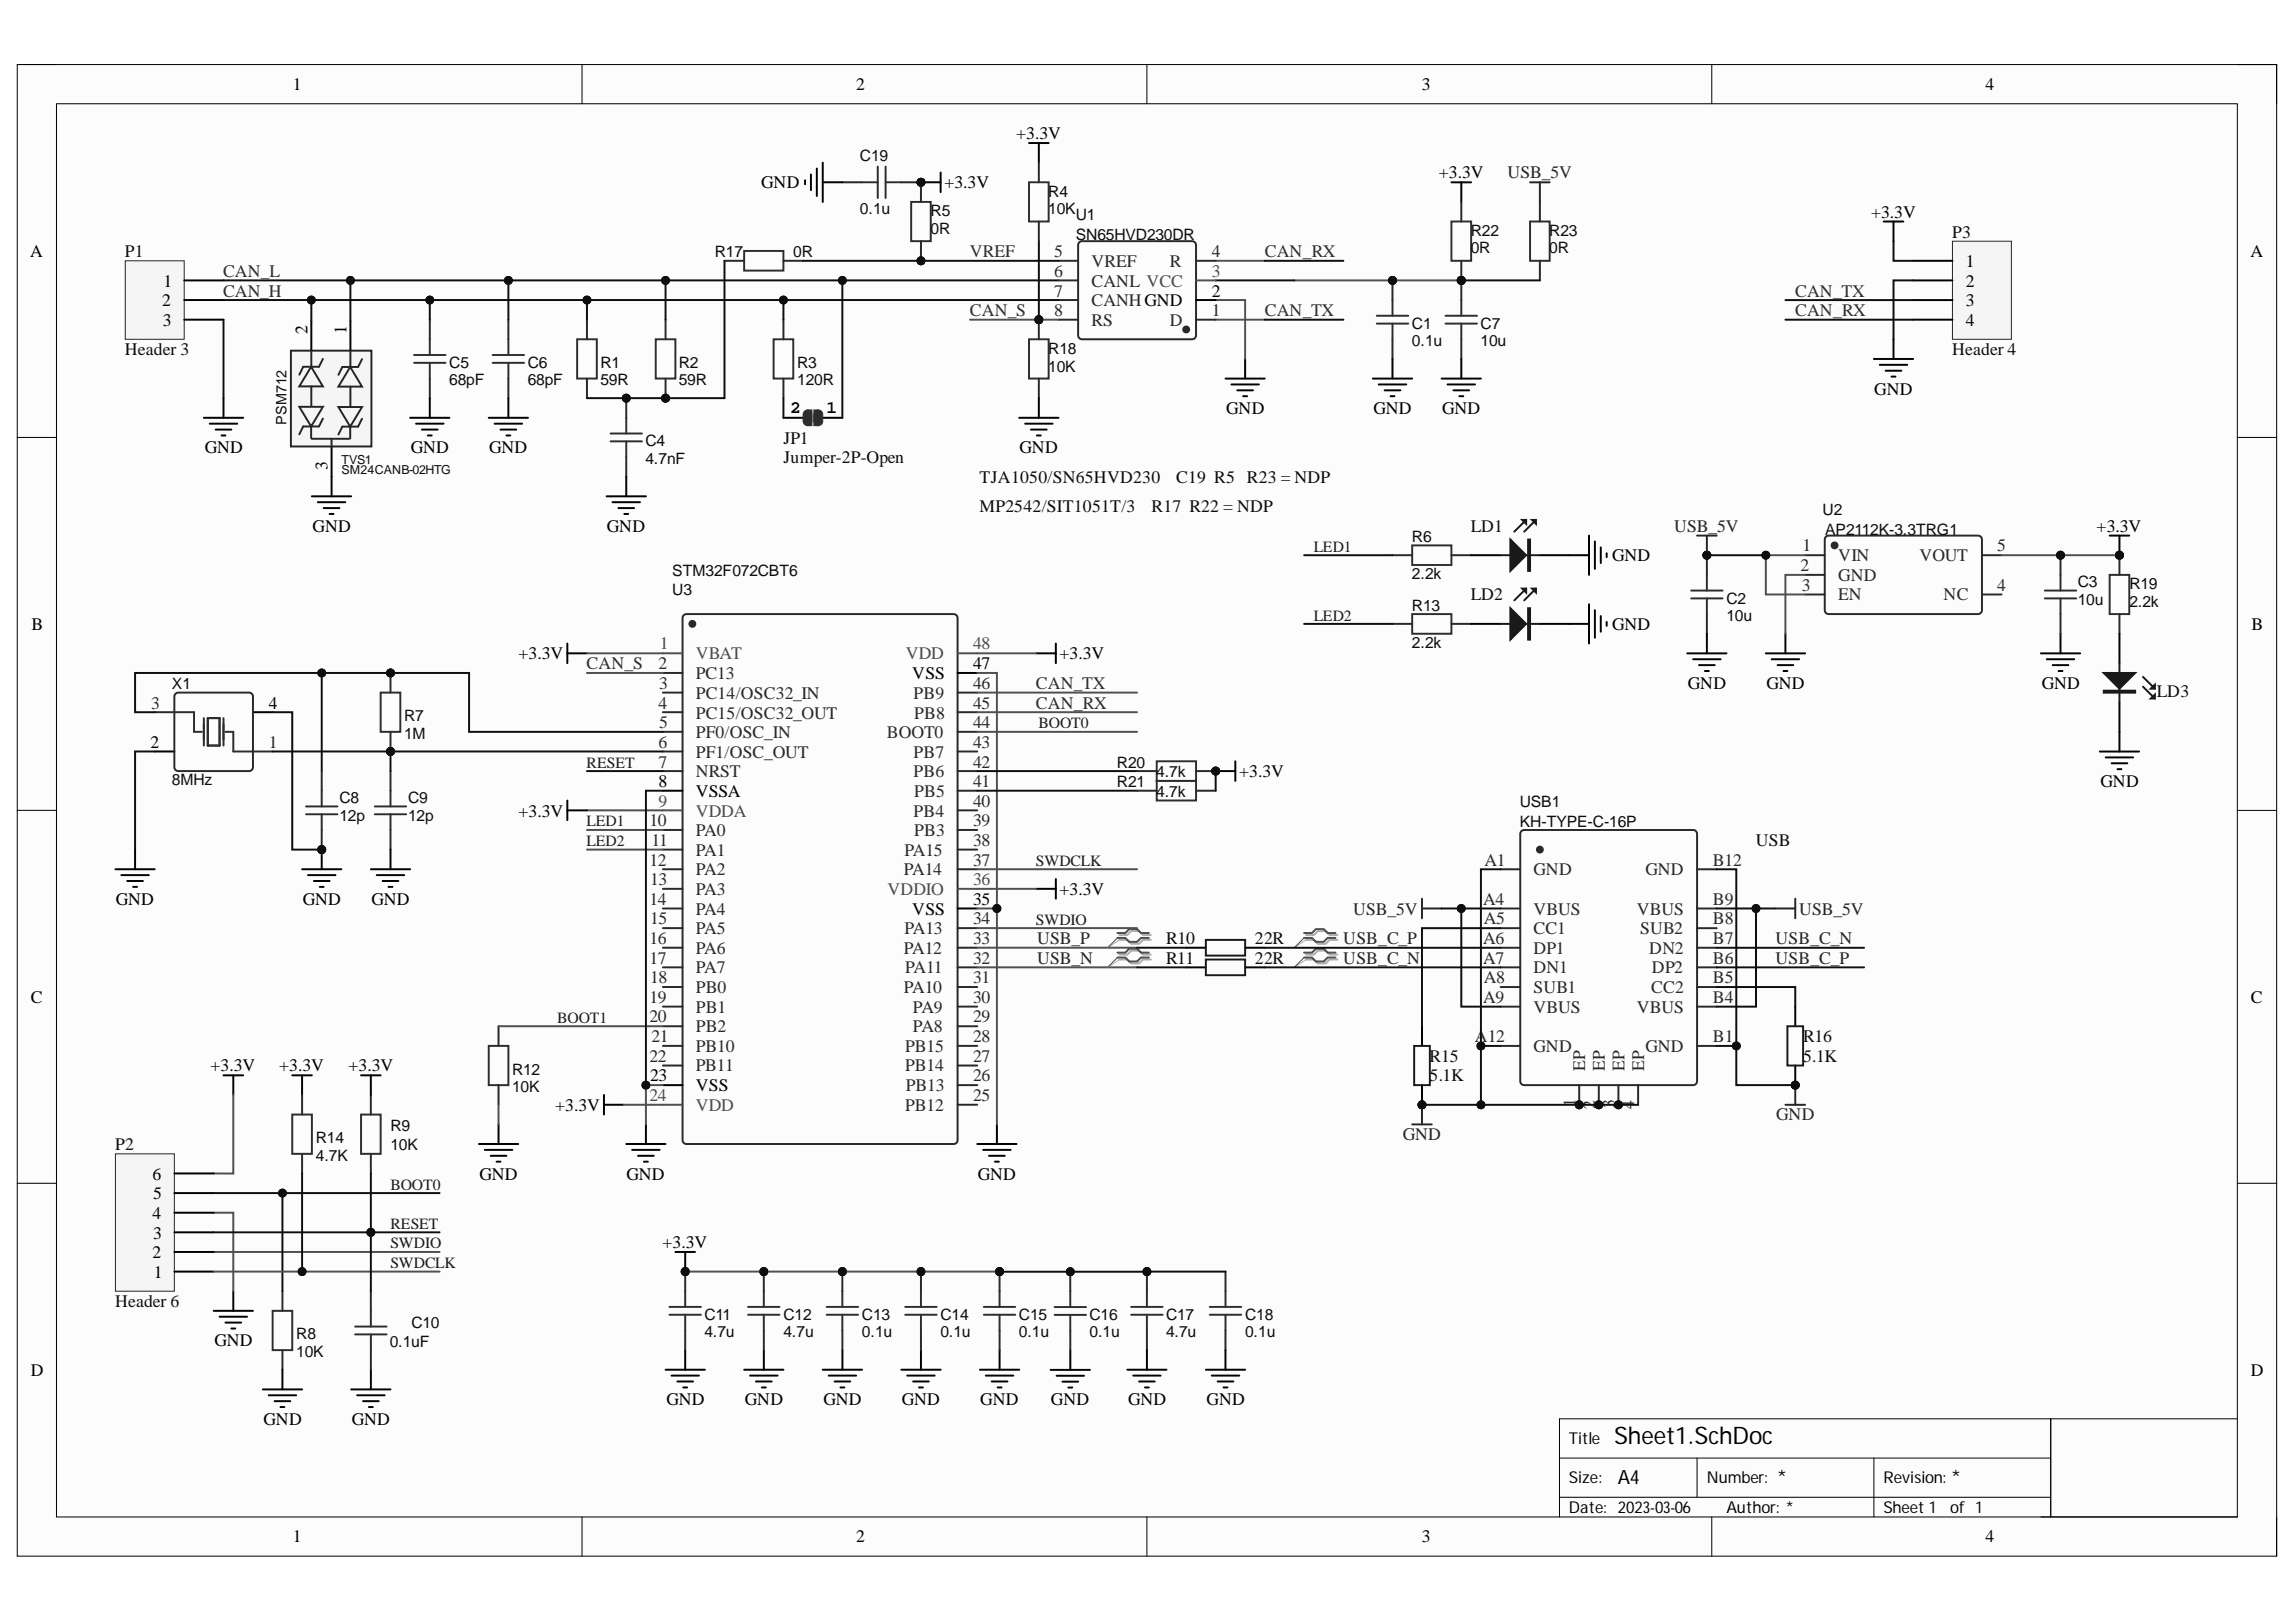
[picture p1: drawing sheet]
<svg xmlns="http://www.w3.org/2000/svg" width="297mm" height="210mm" viewBox="0 0 297 210" stroke-linecap="round" stroke-linejoin="round" font-family="sans-serif">
<defs><g id="words">
<text font-size="3.1" x="208.8" y="186.8">Sheet1.SchDoc</text>
<g font-size="2.5">
<text x="209.3" y="192.1">A4</text>
<text x="229.9" y="192.1">*</text>
<text x="252.4" y="192.1">*</text>
</g>
<g font-size="2.3">
<text x="37.9" y="11.7">1</text>
<text x="110.7" y="11.7">2</text>
<text x="183.9" y="11.7">3</text>
<text x="256.9" y="11.7">4</text>
<text x="131.5" y="18">+3.3V</text>
<text x="186.1" y="23.1">+3.3V</text>
<text x="98.5" y="24.3">GND</text>
<text x="122.2" y="24.3">+3.3V</text>
<text x="242.1" y="28.1">+3.3V</text>
<text x="3.9" y="33.3">A</text>
<text x="254.3" y="34.6">1</text>
<text x="291.1" y="33.3">A</text>
<text x="21" y="39.6">2</text>
<text x="21.2" y="37.1">1</text>
<text x="156.8" y="38.4">2</text>
<text x="254.3" y="37.1">2</text>
<text x="254.3" y="39.6">3</text>
<text x="21.1" y="42.2">3</text>
<text x="39.8" y="43.3" transform="rotate(-90 39.8 43.3)">2</text>
<text x="44.8" y="43.3" transform="rotate(-90 44.8 43.3)">1</text>
<text x="254.3" y="42.2">4</text>
<text x="102.2" y="53.4">2</text>
<text x="106.9" y="53.4">1</text>
<text x="158.6" y="53.6">GND</text>
<text x="177.7" y="53.6">GND</text>
<text x="186.6" y="53.6">GND</text>
<text x="242.5" y="51.1">GND</text>
<text x="26.5" y="58.7">GND</text>
<text x="53.1" y="58.7">GND</text>
<text x="63.3" y="58.7">GND</text>
<text x="131.9" y="58.7">GND</text>
<text x="42.4" y="60.9" transform="rotate(-90 42.4 60.9)">3</text>
<text x="40.4" y="68.8">GND</text>
<text x="78.5" y="68.8">GND</text>
<text x="271.2" y="68.8">+3.3V</text>
<text x="208.6" y="72.6">GND</text>
<text x="4.1" y="81.5">B</text>
<text x="208.6" y="81.5">GND</text>
<text x="291.3" y="81.5">B</text>
<text x="67.1" y="85.3">+3.3V</text>
<text x="118" y="87.8">VSS</text>
<text x="125.9" y="86.6">47</text>
<text x="137.1" y="85.3">+3.3V</text>
<text x="218.4" y="89.2">GND</text>
<text x="228.5" y="89.2">GND</text>
<text x="264.1" y="89.2">GND</text>
<text x="34.8" y="91.7">4</text>
<text x="19.5" y="96.8">2</text>
<text x="85.2" y="101.9">8</text>
<text x="160.3" y="100.6">+3.3V</text>
<text x="271.8" y="101.9">GND</text>
<text x="67.1" y="105.7">+3.3V</text>
<text x="90" y="103.1">VSSA</text>
<text x="15" y="117.1">GND</text>
<text x="39.2" y="117.1">GND</text>
<text x="48.1" y="117.1">GND</text>
<text x="118" y="118.4">VSS</text>
<text x="125.9" y="117.1">35</text>
<text x="137.1" y="115.8">+3.3V</text>
<text x="4" y="129.8">C</text>
<text x="291.2" y="129.8">C</text>
<text x="27.2" y="138.7">+3.3V</text>
<text x="36.1" y="138.7">+3.3V</text>
<text x="45.1" y="138.7">+3.3V</text>
<text x="71.8" y="143.7">+3.3V</text>
<text x="84.1" y="139.9">23</text>
<text x="90" y="141.2">VSS</text>
<text x="19.7" y="152.7">6</text>
<text x="19.8" y="155.2">5</text>
<text x="62" y="152.7">GND</text>
<text x="81.1" y="152.7">GND</text>
<text x="126.5" y="152.7">GND</text>
<text x="19.7" y="157.8">4</text>
<text x="19.8" y="160.3">3</text>
<text x="85.7" y="161.6">+3.3V</text>
<text x="19.7" y="162.8">2</text>
<text x="19.9" y="165.4">1</text>
<text x="4" y="178">D</text>
<text x="27.8" y="174.2">GND</text>
<text x="291.2" y="178">D</text>
<text x="34.1" y="184.4">GND</text>
<text x="45.5" y="184.4">GND</text>
<text x="86.2" y="181.9">GND</text>
<text x="96.4" y="181.9">GND</text>
<text x="106.5" y="181.9">GND</text>
<text x="116.7" y="181.9">GND</text>
<text x="126.8" y="181.9">GND</text>
<text x="136" y="181.9">GND</text>
<text x="145.9" y="181.9">GND</text>
<text x="156.1" y="181.9">GND</text>
<text x="37.9" y="199.6">1</text>
<text x="110.7" y="199.6">2</text>
<text x="183.9" y="199.6">3</text>
<text x="256.9" y="199.6">4</text>
</g>
<g font-size="2.3" fill="#262626">
<text x="195" y="23.1">USB_5V</text>
<text x="216.6" y="68.8">USB_5V</text>
<text x="175.1" y="118.4">USB_5V</text>
<text x="232.8" y="118.4">USB_5V</text>
<text x="134.2" y="122.2">USB_P</text>
<text x="134.2" y="124.7">USB_N</text>
<text x="173.8" y="124.7">USB_C_N</text>
<text x="173.8" y="122.2">USB_C_P</text>
<text x="229.7" y="122.2">USB_C_N</text>
<text x="229.7" y="124.7">USB_C_P</text>
<text x="181.5" y="147.5">GND</text>
<text x="229.8" y="145">GND</text>
</g>
<g font-size="2.3" fill="#0e0e0e">
<text x="16.2" y="33.3">P1</text>
<text x="252.6" y="30.8">P3</text>
<text x="16.2" y="46">Header 3</text>
<text x="252.6" y="46">Header 4</text>
<text x="101.4" y="57.4">JP1</text>
<text x="101.4" y="59.9">Jumper-2P-Open</text>
<text x="126.7" y="62.5">TJA1050/SN65HVD230</text>
<text x="152.2" y="62.5">C19 R5 R23 = NDP</text>
<text x="126.7" y="66.3">MP2542/SIT1051T/3</text>
<text x="149" y="66.3">R17 R22 = NDP</text>
<text x="190.3" y="68.8">LD1</text>
<text x="190.3" y="77.7">LD2</text>
<text x="279" y="90.2">LD3</text>
<text x="227.2" y="109.5">USB</text>
<text x="150.9" y="124.7">R11</text>
<text x="150.9" y="122.2">R10</text>
<text x="162.4" y="124.7">22R</text>
<text x="162.4" y="122.2">22R</text>
<text x="184.9" y="137.4">R15</text>
<text x="233.3" y="137.4">5.1K</text>
<text x="233.3" y="134.8">R16</text>
<text x="184.9" y="139.9">5.1K</text>
<text x="14.9" y="148.9">P2</text>
<text x="14.9" y="169.2">Header 6</text>
</g>
<g font-size="2.3" fill="#2e2e2e">
<text x="28.9" y="35.8">CAN_L</text>
<text x="125.5" y="33.3">VREF</text>
<text x="163.6" y="33.3">CAN_RX</text>
<text x="28.9" y="38.4">CAN_H</text>
<text x="125.5" y="40.9">CAN_S</text>
<text x="163.6" y="40.9">CAN_TX</text>
<text x="232.2" y="40.9">CAN_RX</text>
<text x="232.2" y="38.4">CAN_TX</text>
<text x="75.9" y="86.6">CAN_S</text>
<text x="134" y="89.2">CAN_TX</text>
<text x="134" y="91.7">CAN_RX</text>
</g>
<g font-size="2.3" fill="#292929">
<text x="136.4" y="33.3">5</text>
<text x="136.4" y="35.8">6</text>
<text x="141.2" y="34.6">VREF</text>
<text x="151.4" y="34.6">R</text>
<text x="156.8" y="33.3">4</text>
<text x="136.4" y="38.4">7</text>
<text x="136.4" y="40.9">8</text>
<text x="141.2" y="37.1">CANL VCC</text>
<text x="141.2" y="39.6">CANH GND</text>
<text x="156.8" y="40.9">1</text>
<text x="141.2" y="42.2">RS</text>
<text x="151.4" y="42.2">D</text>
<text x="233.2" y="71.4">1</text>
<text x="258.4" y="71.4">5</text>
<text x="232.9" y="73.9">2</text>
<text x="233.1" y="76.4">3</text>
<text x="237.8" y="72.6">VIN</text>
<text x="237.8" y="75.2">GND</text>
<text x="237.8" y="77.7">EN</text>
<text x="248.3" y="72.6">VOUT</text>
<text x="251.5" y="77.7">NC</text>
<text x="258.4" y="76.4">4</text>
<text x="85.2" y="86.6">2</text>
<text x="85.3" y="89.2">3</text>
<text x="90" y="87.8">PC13</text>
<text x="125.9" y="89.2">46</text>
<text x="19.5" y="91.7">3</text>
<text x="85.2" y="91.7">4</text>
<text x="85.3" y="94.3">5</text>
<text x="90" y="90.5">PC14/OSC32_IN</text>
<text x="90" y="93">PC15/OSC32_OUT</text>
<text x="90" y="95.5">PF0/OSC_IN</text>
<text x="114.7" y="95.5">BOOT0</text>
<text x="118.2" y="90.5">PB9</text>
<text x="118.3" y="93">PB8</text>
<text x="125.9" y="94.3">44</text>
<text x="125.9" y="91.7">45</text>
<text x="34.8" y="96.8">1</text>
<text x="85.2" y="96.8">6</text>
<text x="85.2" y="99.3">7</text>
<text x="90" y="98.1">PF1/OSC_OUT</text>
<text x="90" y="100.6">NRST</text>
<text x="118.2" y="100.6">PB6</text>
<text x="118.2" y="98.1">PB7</text>
<text x="125.9" y="101.9">41</text>
<text x="125.9" y="99.3">42</text>
<text x="125.9" y="96.8">43</text>
<text x="84" y="106.9">10</text>
<text x="118.2" y="105.7">PB4</text>
<text x="118.3" y="103.1">PB5</text>
<text x="125.9" y="106.9">39</text>
<text x="125.9" y="104.4">40</text>
<text x="84" y="112">12</text>
<text x="84.3" y="109.5">11</text>
<text x="90" y="108.2">PA0</text>
<text x="90" y="110.8">PA1</text>
<text x="90" y="113.3">PA2</text>
<text x="116.9" y="113.3">PA14</text>
<text x="117" y="110.8">PA15</text>
<text x="118.3" y="108.2">PB3</text>
<text x="125.9" y="112">37</text>
<text x="125.9" y="109.5">38</text>
<text x="192.1" y="112">A1</text>
<text x="198.4" y="113.3">GND</text>
<text x="212.9" y="113.3">GND</text>
<text x="221.6" y="112">B12</text>
<text x="84" y="117.1">14</text>
<text x="84.1" y="114.6">13</text>
<text x="84.1" y="119.6">15</text>
<text x="90" y="115.8">PA3</text>
<text x="90" y="118.4">PA4</text>
<text x="125.9" y="119.6">34</text>
<text x="191.9" y="117.1">A4</text>
<text x="192" y="119.6">A5</text>
<text x="198.4" y="118.4">VBUS</text>
<text x="211.8" y="118.4">VBUS</text>
<text x="221.6" y="117.1">B9</text>
<text x="221.6" y="119.6">B8</text>
<text x="84" y="122.2">16</text>
<text x="84" y="124.7">17</text>
<text x="90" y="120.9">PA5</text>
<text x="90" y="123.4">PA6</text>
<text x="90" y="126">PA7</text>
<text x="116.9" y="123.4">PA12</text>
<text x="117" y="120.9">PA13</text>
<text x="117.1" y="126">PA11</text>
<text x="125.9" y="124.7">32</text>
<text x="125.9" y="122.2">33</text>
<text x="191.9" y="124.7">A7</text>
<text x="191.9" y="122.2">A6</text>
<text x="198.4" y="126">DN1</text>
<text x="198.4" y="123.4">DP1</text>
<text x="198.4" y="120.9">CC1</text>
<text x="212.2" y="120.9">SUB2</text>
<text x="213.4" y="123.4">DN2</text>
<text x="213.7" y="126">DP2</text>
<text x="221.6" y="122.2">B7</text>
<text x="221.6" y="124.7">B6</text>
<text x="84" y="129.8">19</text>
<text x="84.1" y="127.2">18</text>
<text x="90" y="128.5">PB0</text>
<text x="90" y="131">PB1</text>
<text x="116.9" y="128.5">PA10</text>
<text x="118.1" y="131">PA9</text>
<text x="125.9" y="129.8">30</text>
<text x="125.9" y="127.2">31</text>
<text x="191.9" y="129.8">A9</text>
<text x="192" y="127.2">A8</text>
<text x="198.4" y="131">VBUS</text>
<text x="198.4" y="128.5">SUB1</text>
<text x="211.8" y="131">VBUS</text>
<text x="213.6" y="128.5">CC2</text>
<text x="221.6" y="127.2">B5</text>
<text x="221.6" y="129.8">B4</text>
<text x="84" y="132.3">20</text>
<text x="84" y="137.4">22</text>
<text x="84.3" y="134.8">21</text>
<text x="90" y="133.6">PB2</text>
<text x="90" y="136.1">PB10</text>
<text x="117.1" y="136.1">PB15</text>
<text x="118.1" y="133.6">PA8</text>
<text x="125.9" y="137.4">27</text>
<text x="125.9" y="134.8">28</text>
<text x="125.9" y="132.3">29</text>
<text x="190.8" y="134.8">A12</text>
<text x="198.4" y="136.1">GND</text>
<text x="212.9" y="136.1">GND</text>
<text x="221.6" y="134.8">B1</text>
<text x="90" y="138.7">PB11</text>
<text x="117.1" y="143.7">PB12</text>
<text x="117.1" y="138.7">PB14</text>
<text x="117.2" y="141.2">PB13</text>
<text x="125.9" y="142.5">25</text>
<text x="125.9" y="139.9">26</text>
<text x="203.8" y="143.3" transform="rotate(-90 203.8 143.3)">1</text>
<text x="205.1" y="138.7" transform="rotate(-90 205.1 138.7)">EP</text>
<text x="206.4" y="143.5" transform="rotate(-90 206.4 143.5)">2</text>
<text x="207.6" y="138.7" transform="rotate(-90 207.6 138.7)">EP</text>
<text x="208.9" y="143.4" transform="rotate(-90 208.9 143.4)">3</text>
<text x="210.2" y="138.7" transform="rotate(-90 210.2 138.7)">EP</text>
<text x="211.4" y="143.6" transform="rotate(-90 211.4 143.6)">4</text>
<text x="212.7" y="138.7" transform="rotate(-90 212.7 138.7)">EP</text>
</g>
<g font-size="2.3" fill="#4c4c4c">
<text x="156.8" y="35.8">3</text>
<text x="85.4" y="84">1</text>
<text x="90" y="85.3">VBAT</text>
<text x="117.2" y="85.3">VDD</text>
<text x="125.9" y="84">48</text>
<text x="85.2" y="104.4">9</text>
<text x="90" y="105.7">VDDA</text>
<text x="114.8" y="115.8">VDDIO</text>
<text x="125.9" y="114.6">36</text>
<text x="84" y="142.5">24</text>
<text x="90" y="143.7">VDD</text>
</g>
<g font-size="2.1">
<text x="203" y="186.8">Title</text>
<text x="203" y="191.9">Size:</text>
<text x="220.8" y="191.9">Number:</text>
<text x="243.7" y="191.9">Revision:</text>
<text x="203" y="195.8">Date: 2023-03-06</text>
<text x="223.4" y="195.8">Author: *</text>
<text x="243.7" y="195.8">Sheet 1</text>
<text x="252.3" y="195.8">of 1</text>
</g>
<g font-size="2" fill="#0e0e0e">
<text x="111.3" y="20.9">C19</text>
<text x="111.3" y="27.7">0.1u</text>
<text x="120.4" y="28">R5</text>
<text x="135.6" y="25.4">R4</text>
<text x="135.6" y="27.7">10K</text>
<text x="139.2" y="28.5">U1</text>
<text x="92.5" y="33.3">R17</text>
<text x="102.6" y="33.3">0R</text>
<text x="120.4" y="30.3">0R</text>
<text x="139.2" y="31">SN65HVD230DR</text>
<text x="190.3" y="30.5">R22</text>
<text x="190.3" y="32.8">0R</text>
<text x="200.4" y="30.5">R23</text>
<text x="200.4" y="32.8">0R</text>
<text x="58.1" y="47.6">C5</text>
<text x="68.3" y="47.6">C6</text>
<text x="77.7" y="47.6">R1</text>
<text x="87.8" y="47.6">R2</text>
<text x="103.1" y="47.6">R3</text>
<text x="135.6" y="45.8">R18</text>
<text x="182.7" y="42.5">C1</text>
<text x="182.7" y="44.8">0.1u</text>
<text x="191.5" y="42.5">C7</text>
<text x="191.5" y="44.8">10u</text>
<text x="58.1" y="49.9">68pF</text>
<text x="68.3" y="49.9">68pF</text>
<text x="77.7" y="49.9">59R</text>
<text x="87.8" y="49.9">59R</text>
<text x="103.1" y="49.9">120R</text>
<text x="135.6" y="48.1">10K</text>
<text x="83.5" y="57.7">C4</text>
<text x="83.5" y="60.1">4.7nF</text>
<text x="182.7" y="70.2">R6</text>
<text x="235.8" y="66.7">U2</text>
<text x="236.1" y="69.2">AP2112K-3.3TRG1</text>
<text x="87" y="77">U3</text>
<text x="87" y="74.5">STM32F072CBT6</text>
<text x="182.7" y="75">2.2k</text>
<text x="268.8" y="76">C3</text>
<text x="275.5" y="76.3">R19</text>
<text x="182.7" y="79">R13</text>
<text x="182.7" y="83.9">2.2k</text>
<text x="223.4" y="78.1">C2</text>
<text x="223.4" y="80.3">10u</text>
<text x="268.8" y="78.3">10u</text>
<text x="275.5" y="78.5">2.2k</text>
<text x="22.3" y="89.2">X1</text>
<text x="52.3" y="93.3">R7</text>
<text x="52.3" y="95.6">1M</text>
<text x="22.3" y="101.6">8MHz</text>
<text x="144.5" y="101.9">R21</text>
<text x="144.5" y="99.3">R20</text>
<text x="149.6" y="100.6">4.7k</text>
<text x="43.9" y="103.9">C8</text>
<text x="43.9" y="106.3">12p</text>
<text x="52.8" y="103.9">C9</text>
<text x="52.8" y="106.3">12p</text>
<text x="149.6" y="103.1">4.7k</text>
<text x="196.6" y="104.4">USB1</text>
<text x="196.6" y="107">KH-TYPE-C-16P</text>
<text x="66.2" y="139.1">R12</text>
<text x="66.2" y="141.4">10K</text>
<text x="40.9" y="148">R14</text>
<text x="50.5" y="146.3">R9</text>
<text x="50.5" y="148.9">10K</text>
<text x="40.9" y="150.2">4.7K</text>
<text x="38.3" y="173.3">R8</text>
<text x="53.2" y="171.8">C10</text>
<text x="91.1" y="170.8">C11</text>
<text x="91.1" y="173.1">4.7u</text>
<text x="101.4" y="170.8">C12</text>
<text x="101.4" y="173.1">4.7u</text>
<text x="111.5" y="170.8">C13</text>
<text x="111.5" y="173.1">0.1u</text>
<text x="121.7" y="170.8">C14</text>
<text x="121.7" y="173.1">0.1u</text>
<text x="131.8" y="170.8">C15</text>
<text x="131.8" y="173.1">0.1u</text>
<text x="141" y="170.9">C16</text>
<text x="141" y="173.1">0.1u</text>
<text x="150.9" y="170.8">C17</text>
<text x="150.9" y="173.1">4.7u</text>
<text x="161.1" y="170.8">C18</text>
<text x="161.1" y="173.1">0.1u</text>
<text x="38.3" y="175.6">10K</text>
<text x="50.4" y="174.3">0.1uF</text>
</g>
<g font-size="2" fill="#1c1c1c">
<text x="170" y="71.4">LED1</text>
<text x="170" y="80.3">LED2</text>
<text x="134.4" y="94.3">BOOT0</text>
<text x="75.9" y="99.3">RESET</text>
<text x="75.9" y="106.9">LED1</text>
<text x="75.9" y="109.5">LED2</text>
<text x="134" y="112">SWDCLK</text>
<text x="134" y="119.7">SWDIO</text>
<text x="72.1" y="132.4">BOOT1</text>
<text x="50.5" y="154">BOOT0</text>
<text x="50.5" y="161.6">SWDIO</text>
<text x="50.5" y="159">RESET</text>
<text x="50.5" y="164.1">SWDCLK</text>
</g>
<text font-size="1.9" fill="#0e0e0e" x="37.1" y="55" transform="rotate(-90 37.1 55)">PSM712</text>
<g font-size="1.6" fill="#0e0e0e">
<text x="44.2" y="60.1">TVS1</text>
<text x="44.2" y="61.4">SM24CANB-02HTG</text>
</g>
</g></defs>
<path d="M2.2 8.4h292.3v193h-292.3z" fill-rule="evenodd" fill="#fcfcfc"/>
<path d="M2.2 8.4h292.3v193h-292.3z" fill="none" stroke="#000" stroke-width=".13"/>
<path d="M7.3 13.4h282.1v182.9h-282.1z" fill-rule="evenodd" fill="#fcfcfc"/>
<g fill="none" stroke="#000" stroke-width=".13">
<path d="M2.2 8.3h5.1M7.3 13.4h282.1v182.9h-282.1zM75.3 8.3v5.1M148.4 8.3v5.1M221.5 8.4v5M289.4 8.4h5.1v5M2.2 56.6h5.1M289.4 56.6h5.1M2.2 104.9h5.1M289.4 104.9h5.1M2.2 153.1h5.1M289.4 153.1h5.1"/>
<path d="M75.3 196.3v5.1M148.4 196.3v5.1M201.8 188.7h63.5M201.8 193.8h63.5M219.6 188.7v5.1M221.5 196.3v5.1M242.4 188.7v7.6M264 196.3h25.4M265.3 183.6v12.7M289.4 183.6h-87.6v12.7M294.5 196.3v5.1"/>
</g>
<circle cx="180.1" cy="36.3" r=".51" fill="#0e0e0e"/>
<circle cx="180.1" cy="36.3" r=".51" fill="none" stroke="#0e0e0e" stroke-width=".13"/>
<path d="M180.1 38.8v2.1M178.1 41.9h4.1M178.1 40.9h4.1" fill="none" stroke="#303030" stroke-width=".25"/>
<path d="M180.1 36.3v2.5M180.1 43.9v2.6" fill="none" stroke="#292929" stroke-width=".25"/>
<circle cx="180.1" cy="36.3" r=".51" fill="#0e0e0e"/>
<circle cx="180.1" cy="36.3" r=".51" fill="none" stroke="#0e0e0e" stroke-width=".13"/>
<path d="M180.1 41.9v2" fill="none" stroke="#303030" stroke-width=".25"/>
<path d="M158.5 49h5.1M159.3 49.8h3.6M160.1 50.5h2M160.8 51.3h.5M161.1 46.4v2.6M177.6 49h5.1M178.4 49.8h3.5M179.1 50.5h2.1M179.9 51.3h.5M180.1 46.5v2.5" fill="none" stroke="#000" stroke-width=".25"/>
<path d="M157.3 38.8h3.8v7.6" fill="none" stroke="#505050" stroke-width=".25"/>
<path d="M236.1 69.6l.2-.2 .3-.1h19.3l.3 .1 .1 .2 .1 .2v9.2l-.1 .2-.1 .2-.3 .1h-19.3l-.3-.1-.2-.2v-.2v-9.2z" fill="none" stroke="#292929" stroke-width=".25"/>
<circle cx="237.3" cy="70.6" r=".38" fill="#292929"/>
<g fill="none" stroke="#292929" stroke-width=".25">
<path d="M233.5 71.8h2.6M233.5 74.4h2.6M233.5 76.9h2.6M256.4 71.8h2.5M256.4 76.9h2.5"/>
<circle cx="237.3" cy="70.6" r=".38"/>
</g>
<path d="M272.9 69.3h2.6M274.2 69.3v2.5M228.4 84.6h5.1M229.2 85.3h3.6M230 86.1h2M230.7 86.8h.5M231 82v2.6" fill="none" stroke="#000" stroke-width=".25"/>
<circle cx="274.2" cy="71.9" r=".51" fill="#0e0e0e"/>
<circle cx="274.2" cy="71.9" r=".51" fill="none" stroke="#0e0e0e" stroke-width=".13"/>
<path d="M264 84.6h5.1M264.8 85.3h3.6M265.6 86.1h2M266.3 86.8h.5M266.6 82v2.6" fill="none" stroke="#000" stroke-width=".25"/>
<circle cx="266.6" cy="71.9" r=".51" fill="#0e0e0e"/>
<circle cx="266.6" cy="71.9" r=".51" fill="none" stroke="#0e0e0e" stroke-width=".13"/>
<path d="M264.5 76.4h4.1" fill="none" stroke="#303030" stroke-width=".25"/>
<path d="M266.6 71.8v2.6" fill="none" stroke="#292929" stroke-width=".25"/>
<circle cx="266.6" cy="71.9" r=".51" fill="#0e0e0e"/>
<circle cx="266.6" cy="71.9" r=".51" fill="none" stroke="#0e0e0e" stroke-width=".13"/>
<path d="M264.5 77.4h4.1M266.6 74.4v2M266.6 77.4v2.1" fill="none" stroke="#303030" stroke-width=".25"/>
<path d="M266.6 79.5v2.5" fill="none" stroke="#292929" stroke-width=".25"/>
<circle cx="220.8" cy="71.9" r=".51" fill="#0e0e0e"/>
<circle cx="220.8" cy="71.9" r=".51" fill="none" stroke="#0e0e0e" stroke-width=".13"/>
<path d="M218.8 77.4h4.1M218.8 76.4h4.1M220.8 74.4v2" fill="none" stroke="#303030" stroke-width=".25"/>
<path d="M220.8 71.8v2.6M220.8 79.5v2.5" fill="none" stroke="#292929" stroke-width=".25"/>
<circle cx="220.8" cy="71.9" r=".51" fill="#0e0e0e"/>
<circle cx="220.8" cy="71.9" r=".51" fill="none" stroke="#0e0e0e" stroke-width=".13"/>
<path d="M220.8 77.4v2.1" fill="none" stroke="#303030" stroke-width=".25"/>
<path d="M218.3 84.6h5.1M219 85.3h3.6M219.8 86.1h2M220.6 86.8h.5M220.8 82v2.6" fill="none" stroke="#000" stroke-width=".25"/>
<path d="M258.9 71.8h15.3" fill="none" stroke="#505050" stroke-width=".25"/>
<circle cx="266.6" cy="71.9" r=".51" fill="#0e0e0e"/>
<circle cx="266.6" cy="71.9" r=".51" fill="none" stroke="#0e0e0e" stroke-width=".13"/>
<circle cx="274.2" cy="71.9" r=".51" fill="#0e0e0e"/>
<circle cx="274.2" cy="71.9" r=".51" fill="none" stroke="#0e0e0e" stroke-width=".13"/>
<path d="M233.5 74.4h-2.5v7.6M233.5 71.8h-5.1v5.1h5.1" fill="none" stroke="#505050" stroke-width=".25"/>
<circle cx="228.4" cy="71.9" r=".51" fill="#0e0e0e"/>
<circle cx="228.4" cy="71.9" r=".51" fill="none" stroke="#0e0e0e" stroke-width=".13"/>
<path d="M220.8 71.8h7.6" fill="none" stroke="#0e0e0e" stroke-width=".25"/>
<circle cx="228.4" cy="71.9" r=".51" fill="#0e0e0e"/>
<circle cx="228.4" cy="71.9" r=".51" fill="none" stroke="#0e0e0e" stroke-width=".13"/>
<circle cx="220.8" cy="71.9" r=".51" fill="#0e0e0e"/>
<circle cx="220.8" cy="71.9" r=".51" fill="none" stroke="#0e0e0e" stroke-width=".13"/>
<path d="M16.2 33.8h7.6v10.1h-7.6z" fill-rule="evenodd" fill="#f5f5f5"/>
<path d="M16.2 33.8h7.6v10.1h-7.6z" fill="none" stroke="#262626" stroke-width=".13"/>
<path d="M23.8 36.3h5.1M23.8 38.8h5.1M23.8 41.4h5.1M26.4 54.1h5.1M27.1 54.8h3.6M27.9 55.6h2M28.7 56.4h.5M28.9 51.5v2.6" fill="none" stroke="#000" stroke-width=".25"/>
<path d="M28.9 41.4v10.1" fill="none" stroke="#0e0e0e" stroke-width=".25"/>
<path d="M74.7 43.9h2.5v5.1h-2.5z" fill="none" stroke="#303030" stroke-width=".25"/>
<path d="M75.9 41.4v2.5M75.9 49v2.5" fill="none" stroke="#292929" stroke-width=".25"/>
<circle cx="86.1" cy="51.5" r=".51" fill="#0e0e0e"/>
<circle cx="86.1" cy="51.5" r=".51" fill="none" stroke="#0e0e0e" stroke-width=".13"/>
<path d="M84.8 43.9h2.6v5.1h-2.6z" fill="none" stroke="#303030" stroke-width=".25"/>
<path d="M86.1 49v2.5" fill="none" stroke="#292929" stroke-width=".25"/>
<circle cx="86.1" cy="51.5" r=".51" fill="#0e0e0e"/>
<circle cx="86.1" cy="51.5" r=".51" fill="none" stroke="#0e0e0e" stroke-width=".13"/>
<path d="M86.1 41.4v2.5" fill="none" stroke="#292929" stroke-width=".25"/>
<circle cx="81" cy="51.5" r=".51" fill="#0e0e0e"/>
<circle cx="81" cy="51.5" r=".51" fill="none" stroke="#0e0e0e" stroke-width=".13"/>
<path d="M79 57.1h4.1M79 56.1h4.1M81 54.1v2" fill="none" stroke="#303030" stroke-width=".25"/>
<path d="M81 51.5v2.6M81 59.1v2.6" fill="none" stroke="#292929" stroke-width=".25"/>
<circle cx="81" cy="51.5" r=".51" fill="#0e0e0e"/>
<circle cx="81" cy="51.5" r=".51" fill="none" stroke="#0e0e0e" stroke-width=".13"/>
<path d="M81 57.1v2" fill="none" stroke="#303030" stroke-width=".25"/>
<path d="M78.5 64.2h5.1M79.2 65h3.6M80 65.8h2M80.8 66.5h.5M81 61.7v2.5" fill="none" stroke="#000" stroke-width=".25"/>
<path d="M37.6 45.4h10.5v12.4h-10.5z" fill-rule="evenodd" fill="#f5f5f5"/>
<path d="M37.6 45.4h10.5v12.4h-10.5zM40.3 55.2v1.5" fill="none" stroke="#262626" stroke-width=".25"/>
<path d="M40.3 41.5v3.9M42.9 57.9v3.8M45.3 41.5v3.9" fill="none" stroke="#000" stroke-width=".25"/>
<path d="M40.3 47.5l1.5 2.5h-3.1z" fill="#f5f5f5"/>
<path d="M40.3 47.5l1.5 2.5h-3.1zM40.3 45.4v2.1M40.3 50v2.6M41.8 46.4l-.5 1.1h-2.1l-.5 1M45.3 55.2v1.5" fill="none" stroke="#262626" stroke-width=".25"/>
<path d="M45.3 47.5l1.5 2.5h-3z" fill="#f5f5f5"/>
<path d="M40.4 56.8h4.8M42.9 56.8v1M45.3 47.5l1.5 2.5h-3zM45.3 45.4v2.1M45.3 50v2.6M46.8 46.5l-.5 1h-2l-.5 1" fill="none" stroke="#262626" stroke-width=".25"/>
<path d="M38.7 52.6h3.1l-1.5 2.6z" fill="#f5f5f5"/>
<path d="M38.7 52.6h3.1l-1.5 2.6zM41.8 54.2l-.5 1h-2.1l-.5 1" fill="none" stroke="#262626" stroke-width=".25"/>
<path d="M43.8 52.7h3l-1.5 2.5z" fill="#f5f5f5"/>
<path d="M43.8 52.7h3l-1.5 2.5zM46.8 54.2l-.5 1h-2l-.5 1" fill="none" stroke="#262626" stroke-width=".25"/>
<path d="M28.9 36.3h16.4" fill="none" stroke="#0e0e0e" stroke-width=".25"/>
<circle cx="45.3" cy="36.3" r=".51" fill="#0e0e0e"/>
<circle cx="45.3" cy="36.3" r=".51" fill="none" stroke="#0e0e0e" stroke-width=".13"/>
<path d="M28.9 38.8h11.4" fill="none" stroke="#0e0e0e" stroke-width=".25"/>
<circle cx="40.3" cy="38.8" r=".51" fill="#0e0e0e"/>
<circle cx="40.3" cy="38.8" r=".51" fill="none" stroke="#0e0e0e" stroke-width=".13"/>
<g fill="none" stroke="#000" stroke-width=".25">
<path d="M53.1 54.1h5M53.8 54.8h3.6M54.6 55.6h2M55.3 56.4h.6M55.6 51.5v2.6M63.2 54.1h5.1M64 54.8h3.5M64.8 55.6h2M65.5 56.4h.5M65.8 51.5v2.6M40.4 64.2h5M41.1 65h3.6"/>
<path d="M41.9 65.8h2M42.6 66.5h.5M42.9 61.7v2.5"/>
</g>
<path d="M53.6 47h4M53.6 45.9h4M55.6 43.9v2M55.6 47v2M63.7 47h4.1M63.7 45.9h4.1M65.8 43.9v2M65.8 47v2" fill="none" stroke="#303030" stroke-width=".25"/>
<path d="M55.6 41.4v2.5M55.6 49v2.5M65.8 41.4v2.5M65.8 49v2.5" fill="none" stroke="#292929" stroke-width=".25"/>
<path d="M55.6 38.8v2.6" fill="none" stroke="#0e0e0e" stroke-width=".25"/>
<circle cx="55.6" cy="38.8" r=".51" fill="#0e0e0e"/>
<circle cx="55.6" cy="38.8" r=".51" fill="none" stroke="#0e0e0e" stroke-width=".13"/>
<path d="M65.8 36.3v5.1" fill="none" stroke="#0e0e0e" stroke-width=".25"/>
<circle cx="65.8" cy="36.3" r=".51" fill="#0e0e0e"/>
<circle cx="65.8" cy="36.3" r=".51" fill="none" stroke="#0e0e0e" stroke-width=".13"/>
<circle cx="189" cy="36.3" r=".51" fill="#0e0e0e"/>
<circle cx="189" cy="36.3" r=".51" fill="none" stroke="#0e0e0e" stroke-width=".13"/>
<path d="M189.1 38.8v2.1M187 41.9h4.1M187 40.9h4.1" fill="none" stroke="#303030" stroke-width=".25"/>
<path d="M189.1 36.3v2.5M189.1 43.9v2.6" fill="none" stroke="#292929" stroke-width=".25"/>
<circle cx="189" cy="36.3" r=".51" fill="#0e0e0e"/>
<circle cx="189" cy="36.3" r=".51" fill="none" stroke="#0e0e0e" stroke-width=".13"/>
<path d="M100.1 43.9h2.5v5.1h-2.5zM189.1 41.9v2" fill="none" stroke="#303030" stroke-width=".25"/>
<path d="M186.5 49h5.1M187.3 49.8h3.5M188 50.5h2.1M188.8 51.3h.5M189.1 46.5v2.5" fill="none" stroke="#000" stroke-width=".25"/>
<path d="M101.4 41.4v2.5M101.4 49v2.5" fill="none" stroke="#292929" stroke-width=".25"/>
<path d="M75.9 38.8v2.6" fill="none" stroke="#0e0e0e" stroke-width=".25"/>
<circle cx="75.9" cy="38.8" r=".51" fill="#0e0e0e"/>
<circle cx="75.9" cy="38.8" r=".51" fill="none" stroke="#0e0e0e" stroke-width=".13"/>
<path d="M86.1 36.3v5.1" fill="none" stroke="#0e0e0e" stroke-width=".25"/>
<circle cx="86.1" cy="36.3" r=".51" fill="#0e0e0e"/>
<circle cx="86.1" cy="36.3" r=".51" fill="none" stroke="#0e0e0e" stroke-width=".13"/>
<path d="M101.4 38.8v2.6" fill="none" stroke="#0e0e0e" stroke-width=".25"/>
<circle cx="101.4" cy="38.8" r=".51" fill="#0e0e0e"/>
<circle cx="101.4" cy="38.8" r=".51" fill="none" stroke="#0e0e0e" stroke-width=".13"/>
<path d="M101.4 54.1h3M105.9 54.1h3.1" fill="none" stroke="#000" stroke-width=".25"/>
<path d="M105.4 53.3a.58 .58 0 0 1 .6-.2 .58 .58 0 0 1 .4 .5v.9a.57 .57 0 0 1-.5 .6 .57 .57 0 0 1-.6-.6z" fill="#2e2e2e"/>
<path d="M105.4 53.3a.58 .58 0 0 1 .6-.2 .58 .58 0 0 1 .4 .5v.9a.57 .57 0 0 1-.5 .6 .57 .57 0 0 1-.6-.6z" fill="none" stroke="#2e2e2e" stroke-width=".13"/>
<path d="M104.1 53.2a.57 .57 0 0 1 .6-.1 .57 .57 0 0 1 .3 .6v.7a.57 .57 0 0 1-.5 .7 .57 .57 0 0 1-.6-.7v-.7z" fill="#2e2e2e"/>
<path d="M104.1 53.2a.57 .57 0 0 1 .6-.1 .57 .57 0 0 1 .3 .6v.7a.57 .57 0 0 1-.5 .7 .57 .57 0 0 1-.6-.7v-.7z" fill="none" stroke="#2e2e2e" stroke-width=".13"/>
<path d="M105.3 53.1h.6v2h-.6z" fill-rule="evenodd" fill="#2e2e2e"/>
<path d="M105.3 53.1h.6v2h-.6z" fill="none" stroke="#2e2e2e" stroke-width=".13"/>
<path d="M104.5 53.1h.5v2h-.5z" fill-rule="evenodd" fill="#2e2e2e"/>
<path d="M104.5 53.1h.5v2h-.5z" fill="none" stroke="#2e2e2e" stroke-width=".13"/>
<path d="M109 36.3v17.8M101.4 51.5v2.6" fill="none" stroke="#0e0e0e" stroke-width=".25"/>
<circle cx="109" cy="36.3" r=".51" fill="#0e0e0e"/>
<circle cx="109" cy="36.3" r=".51" fill="none" stroke="#0e0e0e" stroke-width=".13"/>
<path d="M136.9 36.3h-91.6v5.2" fill="none" stroke="#0e0e0e" stroke-width=".25"/>
<circle cx="109" cy="36.3" r=".51" fill="#0e0e0e"/>
<circle cx="109" cy="36.3" r=".51" fill="none" stroke="#0e0e0e" stroke-width=".13"/>
<circle cx="86.1" cy="36.3" r=".51" fill="#0e0e0e"/>
<circle cx="86.1" cy="36.3" r=".51" fill="none" stroke="#0e0e0e" stroke-width=".13"/>
<circle cx="65.8" cy="36.3" r=".51" fill="#0e0e0e"/>
<circle cx="65.8" cy="36.3" r=".51" fill="none" stroke="#0e0e0e" stroke-width=".13"/>
<circle cx="45.3" cy="36.3" r=".51" fill="#0e0e0e"/>
<circle cx="45.3" cy="36.3" r=".51" fill="none" stroke="#0e0e0e" stroke-width=".13"/>
<path d="M182.7 79.5h5.1v2.5h-5.1z" fill="none" stroke="#303030" stroke-width=".25"/>
<path d="M88.4 79.7l.2-.2h.2h34.6h.2l.2 .2 .1 .3v67.5l-.1 .3-.2 .2h-.2h-34.6h-.2l-.2-.2-.1-.3v-67.5zM180.1 80.7h2.6M187.8 80.7h2.5" fill="none" stroke="#292929" stroke-width=".25"/>
<path d="M205.6 78.2v5.1M206.3 79v3.5M207.1 79.7v2.1M203 80.7h2.6M207.9 80.5v.5" fill="none" stroke="#000" stroke-width=".25"/>
<circle cx="89.6" cy="80.7" r=".38" fill="#292929"/>
<g fill="none" stroke="#292929" stroke-width=".25">
<path d="M85.8 87.1h2.5M85.8 89.6h2.5M85.8 92.2h2.5M85.8 94.7h2.5M85.8 97.2h2.5M85.8 99.8h2.5M123.9 89.6h2.5M123.9 92.2h2.5M123.9 94.7h2.5M123.9 97.2h2.5M123.9 99.8h2.5M85.8 107.4h2.5"/>
<path d="M85.8 109.9h2.5M85.8 112.5h2.5M85.8 115h2.5M85.8 117.6h2.5M123.9 107.4h2.5M123.9 109.9h2.5M123.9 112.5h2.5M123.9 104.9h2.5M123.9 102.3h2.5M64.5 132.8v2.5M85.8 120.1h2.5M85.8 122.6h2.5"/>
<path d="M85.8 125.2h2.5M85.8 127.7h2.5M85.8 130.3h2.5M85.8 132.8h2.5M85.8 135.3h2.5M85.8 137.9h2.5M123.9 120.1h2.5M123.9 122.6h2.5M123.9 125.2h2.5M123.9 127.7h2.5M123.9 130.3h2.5M123.9 132.8h2.5"/>
<path d="M123.9 135.3h2.5M123.9 137.9h2.5M64.5 140.4v2.6M123.9 143h2.5M123.9 140.4h2.5"/>
<circle cx="89.6" cy="80.7" r=".38"/>
</g>
<path d="M85.8 84.5h2.5M123.9 84.5h2.5M85.8 104.9h2.5M123.9 115h2.5M85.8 143h2.5" fill="none" stroke="#4c4c4c" stroke-width=".25"/>
<g fill="none" stroke="#000" stroke-width=".25">
<path d="M73.4 83.3v2.5M73.4 84.5h2.5M123.9 87.1h2.5M85.8 102.3h2.5M123.9 117.6h2.5M62 148h5M62.7 148.8h3.6M63.5 149.6h2M64.2 150.3h.6M64.5 145.5v2.5M78.1 141.7v2.5M78.1 143h2.6"/>
<path d="M85.8 140.4h2.5"/>
</g>
<path d="M63.2 135.3h2.6v5.1h-2.6z" fill="none" stroke="#303030" stroke-width=".25"/>
<circle cx="50.5" cy="97.2" r=".51" fill="#0e0e0e"/>
<circle cx="50.5" cy="97.2" r=".51" fill="none" stroke="#0e0e0e" stroke-width=".13"/>
<circle cx="50.5" cy="87.1" r=".51" fill="#0e0e0e"/>
<circle cx="50.5" cy="87.1" r=".51" fill="none" stroke="#0e0e0e" stroke-width=".13"/>
<path d="M49.2 89.6h2.6v5.1h-2.6z" fill="none" stroke="#303030" stroke-width=".25"/>
<path d="M50.5 94.7v2.5" fill="none" stroke="#292929" stroke-width=".25"/>
<circle cx="50.5" cy="97.2" r=".51" fill="#0e0e0e"/>
<circle cx="50.5" cy="97.2" r=".51" fill="none" stroke="#0e0e0e" stroke-width=".13"/>
<path d="M50.5 87.1v2.5" fill="none" stroke="#292929" stroke-width=".25"/>
<circle cx="50.5" cy="87.1" r=".51" fill="#0e0e0e"/>
<circle cx="50.5" cy="87.1" r=".51" fill="none" stroke="#0e0e0e" stroke-width=".13"/>
<path d="M48.5 105.4h4.1M48.5 104.4h4.1M50.5 102.3v2.1M50.5 105.4v2M37.8 144.2h2.6v5.1h-2.6zM46.7 144.2h2.5v5.1h-2.5zM45.9 172.7h4.1M45.9 171.7h4.1M48 169.6v2.1M48 172.7v2" fill="none" stroke="#303030" stroke-width=".25"/>
<path d="M20 92.2h2.6M22.6 89.9l.2-.2 .3-.1h9.1l.3 .1 .2 .2v.2v9.2v.2l-.2 .2-.3 .1h-9.1l-.3-.1-.2-.2v-.2v-9.2zM32.7 97.2h2.6M50.5 99.8v2.5M50.5 107.4v2.5M39.1 141.7v2.5M39.1 149.3v2.6M48 141.7v2.5M48 149.3v2.6M48 167.1v2.5M48 174.7v2.6" fill="none" stroke="#292929" stroke-width=".25"/>
<path d="M22.6 92.2h2.5v2.5h1M26.4 92.9v3.6M26.9 92.9h1.5v3.6h-1.5zM28.9 92.9v3.6M29.2 94.7h1v2.5h2.5" fill="none" stroke="#2b2b2b" stroke-width=".25"/>
<g fill="none" stroke="#000" stroke-width=".25">
<path d="M20 97.2h2.6M32.7 92.2h2.6M134.1 84.5h2.5M136.6 83.3v2.5M134.1 115h2.5M136.6 113.8v2.5M28.9 139.2h2.6M30.2 139.2v2.5M37.8 139.2h2.6M39.1 139.2v2.5M46.7 139.2h2.5M48 139.2v2.5"/>
<path d="M81 148h5.1M81.8 148.8h3.5M82.5 149.6h2.1M83.3 150.3h.5M83.6 145.5v2.5M126.4 148h5.1M127.2 148.8h3.5M128 149.6h2M128.7 150.3h.5M129 145.5v2.5M27.6 169.6h5.1M28.4 170.4h3.6"/>
<path d="M29.2 171.2h2M29.9 171.9h.5M30.2 167.1v2.5M45.4 179.8h5.1M48 177.3v2.5M86.1 177.3h5.1M86.9 178h3.5M87.6 178.8h2.1M88.4 179.5h.5M88.6 174.7v2.6M46.2 180.6h3.6M47 181.3h2"/>
<path d="M47.7 182.1h.5"/>
</g>
<circle cx="88.6" cy="164.6" r=".51" fill="#0e0e0e"/>
<circle cx="88.6" cy="164.6" r=".51" fill="none" stroke="#0e0e0e" stroke-width=".13"/>
<path d="M86.6 170.1h4.1M86.6 169.1h4.1M88.6 167.1v2" fill="none" stroke="#303030" stroke-width=".25"/>
<path d="M88.6 164.6v2.5M88.6 172.2v2.5" fill="none" stroke="#292929" stroke-width=".25"/>
<circle cx="88.6" cy="164.6" r=".51" fill="#0e0e0e"/>
<circle cx="88.6" cy="164.6" r=".51" fill="none" stroke="#0e0e0e" stroke-width=".13"/>
<path d="M88.6 170.1v2.1" fill="none" stroke="#303030" stroke-width=".25"/>
<path d="M96.3 177.3h5.1M97 178h3.6M97.8 178.8h2M98.6 179.5h.5M98.8 174.7v2.6" fill="none" stroke="#000" stroke-width=".25"/>
<circle cx="98.8" cy="164.6" r=".51" fill="#0e0e0e"/>
<circle cx="98.8" cy="164.6" r=".51" fill="none" stroke="#0e0e0e" stroke-width=".13"/>
<path d="M96.8 170.1h4M96.8 169.1h4M98.8 167.1v2" fill="none" stroke="#303030" stroke-width=".25"/>
<path d="M98.8 164.6v2.5M98.8 172.2v2.5" fill="none" stroke="#292929" stroke-width=".25"/>
<circle cx="98.8" cy="164.6" r=".51" fill="#0e0e0e"/>
<circle cx="98.8" cy="164.6" r=".51" fill="none" stroke="#0e0e0e" stroke-width=".13"/>
<path d="M98.8 170.1v2.1" fill="none" stroke="#303030" stroke-width=".25"/>
<path d="M106.4 177.3h5.1M107.2 178h3.6M108 178.8h2M108.7 179.5h.5M109 174.7v2.6" fill="none" stroke="#000" stroke-width=".25"/>
<circle cx="109" cy="164.6" r=".51" fill="#0e0e0e"/>
<circle cx="109" cy="164.6" r=".51" fill="none" stroke="#0e0e0e" stroke-width=".13"/>
<path d="M106.9 170.1h4.1M106.9 169.1h4.1M109 167.1v2" fill="none" stroke="#303030" stroke-width=".25"/>
<path d="M109 164.6v2.5M109 172.2v2.5" fill="none" stroke="#292929" stroke-width=".25"/>
<circle cx="109" cy="164.6" r=".51" fill="#0e0e0e"/>
<circle cx="109" cy="164.6" r=".51" fill="none" stroke="#0e0e0e" stroke-width=".13"/>
<path d="M109 170.1v2.1" fill="none" stroke="#303030" stroke-width=".25"/>
<path d="M116.6 177.3h5.1M117.4 178h3.5M118.1 178.8h2.1M118.9 179.5h.5M119.1 174.7v2.6" fill="none" stroke="#000" stroke-width=".25"/>
<circle cx="119.1" cy="164.6" r=".51" fill="#0e0e0e"/>
<circle cx="119.1" cy="164.6" r=".51" fill="none" stroke="#0e0e0e" stroke-width=".13"/>
<path d="M117.1 170.1h4.1M117.1 169.1h4.1M119.1 167.1v2" fill="none" stroke="#303030" stroke-width=".25"/>
<path d="M119.1 164.6v2.5M119.1 172.2v2.5" fill="none" stroke="#292929" stroke-width=".25"/>
<circle cx="119.1" cy="164.6" r=".51" fill="#0e0e0e"/>
<circle cx="119.1" cy="164.6" r=".51" fill="none" stroke="#0e0e0e" stroke-width=".13"/>
<path d="M119.1 170.1v2.1" fill="none" stroke="#303030" stroke-width=".25"/>
<path d="M126.8 177.3h5.1M127.5 178h3.6M128.3 178.8h2M129.1 179.5h.5M129.3 174.7v2.6" fill="none" stroke="#000" stroke-width=".25"/>
<circle cx="129.3" cy="164.6" r=".51" fill="#0e0e0e"/>
<circle cx="129.3" cy="164.6" r=".51" fill="none" stroke="#0e0e0e" stroke-width=".13"/>
<path d="M127.3 170.1h4M127.3 169.1h4M129.3 167.1v2" fill="none" stroke="#303030" stroke-width=".25"/>
<path d="M129.3 164.6v2.5M129.3 172.2v2.5" fill="none" stroke="#292929" stroke-width=".25"/>
<circle cx="129.3" cy="164.6" r=".51" fill="#0e0e0e"/>
<circle cx="129.3" cy="164.6" r=".51" fill="none" stroke="#0e0e0e" stroke-width=".13"/>
<path d="M129.3 170.1v2.1" fill="none" stroke="#303030" stroke-width=".25"/>
<path d="M87.4 162h2.5M88.6 162v2.6" fill="none" stroke="#000" stroke-width=".25"/>
<circle cx="88.6" cy="164.6" r=".51" fill="#0e0e0e"/>
<circle cx="88.6" cy="164.6" r=".51" fill="none" stroke="#0e0e0e" stroke-width=".13"/>
<circle cx="148.4" cy="164.6" r=".51" fill="#0e0e0e"/>
<circle cx="148.4" cy="164.6" r=".51" fill="none" stroke="#0e0e0e" stroke-width=".13"/>
<path d="M146.3 170.1h4.1M146.3 169.1h4.1M148.4 167.1v2" fill="none" stroke="#303030" stroke-width=".25"/>
<path d="M148.4 164.6v2.5M148.4 172.2v2.5" fill="none" stroke="#292929" stroke-width=".25"/>
<circle cx="148.4" cy="164.6" r=".51" fill="#0e0e0e"/>
<circle cx="148.4" cy="164.6" r=".51" fill="none" stroke="#0e0e0e" stroke-width=".13"/>
<path d="M148.4 170.1v2.1M156.5 170.1h4.1M156.5 169.1h4.1M158.5 167.1v2M158.5 170.1v2.1" fill="none" stroke="#303030" stroke-width=".25"/>
<path d="M158.5 172.2v2.5M158.5 164.6v2.5" fill="none" stroke="#292929" stroke-width=".25"/>
<path d="M135.9 177.3h5.1M136.7 178h3.5M137.5 178.8h2M138.2 179.6h.5M138.5 174.7v2.6" fill="none" stroke="#000" stroke-width=".25"/>
<circle cx="138.5" cy="164.6" r=".51" fill="#0e0e0e"/>
<circle cx="138.5" cy="164.6" r=".51" fill="none" stroke="#0e0e0e" stroke-width=".13"/>
<path d="M136.4 170.2h4.1M136.4 169.1h4.1M138.5 167.1v2" fill="none" stroke="#303030" stroke-width=".25"/>
<path d="M138.5 164.6v2.5M138.5 172.2v2.5" fill="none" stroke="#292929" stroke-width=".25"/>
<circle cx="138.5" cy="164.6" r=".51" fill="#0e0e0e"/>
<circle cx="138.5" cy="164.6" r=".51" fill="none" stroke="#0e0e0e" stroke-width=".13"/>
<path d="M35.3 169.6h2.5v5.1h-2.5zM138.5 170.2v2" fill="none" stroke="#303030" stroke-width=".25"/>
<path d="M36.5 167.1v2.5M36.5 174.7v2.6" fill="none" stroke="#292929" stroke-width=".25"/>
<path d="M34 179.8h5.1M36.5 177.3v2.5M34.8 180.6h3.5M35.5 181.3h2.1M36.3 182.1h.5" fill="none" stroke="#000" stroke-width=".25"/>
<path d="M75.9 84.5h9.9M126.4 92.2h20.7M126.4 89.6h20.7M126.4 115h7.7M126.4 117.6h2.6M126.4 120.1h20.7M64.5 143v2.5M80.7 143h5.1" fill="none" stroke="#505050" stroke-width=".25"/>
<circle cx="129" cy="117.6" r=".51" fill="#0e0e0e"/>
<circle cx="129" cy="117.6" r=".51" fill="none" stroke="#0e0e0e" stroke-width=".13"/>
<path d="M126.4 87.1h2.6v58.4M126.4 84.5h7.7M126.4 112.5h20.7" fill="none" stroke="#505050" stroke-width=".25"/>
<circle cx="129" cy="117.6" r=".51" fill="#0e0e0e"/>
<circle cx="129" cy="117.6" r=".51" fill="none" stroke="#0e0e0e" stroke-width=".13"/>
<path d="M75.9 104.9h9.9M75.9 107.4h9.9M75.9 109.9h9.9M64.5 132.8h21.3M27.6 156.9h2.6v10.2M30.2 141.7v10.2h-2.6M27.6 162h29.3M88.6 164.6h40.7" fill="none" stroke="#505050" stroke-width=".25"/>
<circle cx="88.6" cy="164.6" r=".51" fill="#0e0e0e"/>
<circle cx="88.6" cy="164.6" r=".51" fill="none" stroke="#0e0e0e" stroke-width=".13"/>
<circle cx="98.8" cy="164.6" r=".51" fill="#0e0e0e"/>
<circle cx="98.8" cy="164.6" r=".51" fill="none" stroke="#0e0e0e" stroke-width=".13"/>
<circle cx="109" cy="164.6" r=".51" fill="#0e0e0e"/>
<circle cx="109" cy="164.6" r=".51" fill="none" stroke="#0e0e0e" stroke-width=".13"/>
<circle cx="119.1" cy="164.6" r=".51" fill="#0e0e0e"/>
<circle cx="119.1" cy="164.6" r=".51" fill="none" stroke="#0e0e0e" stroke-width=".13"/>
<circle cx="129.3" cy="164.6" r=".51" fill="#0e0e0e"/>
<circle cx="129.3" cy="164.6" r=".51" fill="none" stroke="#0e0e0e" stroke-width=".13"/>
<path d="M126.4 94.7h20.7M126.4 125.2h20.7M126.4 122.6h20.7" fill="none" stroke="#505050" stroke-width=".25"/>
<path d="M85.8 102.3h-2.2v38.1h-.4" fill="none" stroke="#0e0e0e" stroke-width=".25"/>
<circle cx="83.6" cy="140.4" r=".51" fill="#0e0e0e"/>
<circle cx="83.6" cy="140.4" r=".51" fill="none" stroke="#0e0e0e" stroke-width=".13"/>
<path d="M14.9 112.5h5.1M15.7 113.2h3.6M16.5 114h2M17.2 114.8h.5M17.5 109.9v2.6" fill="none" stroke="#000" stroke-width=".25"/>
<path d="M85.8 94.7h-25.1v-7.6h-19.1v12.7" fill="none" stroke="#0e0e0e" stroke-width=".25"/>
<circle cx="50.5" cy="87.1" r=".51" fill="#0e0e0e"/>
<circle cx="50.5" cy="87.1" r=".51" fill="none" stroke="#0e0e0e" stroke-width=".13"/>
<circle cx="41.6" cy="87.1" r=".51" fill="#0e0e0e"/>
<circle cx="41.6" cy="87.1" r=".51" fill="none" stroke="#0e0e0e" stroke-width=".13"/>
<path d="M75.9 99.8h9.9" fill="none" stroke="#0e0e0e" stroke-width=".25"/>
<path d="M48 112.5h5.1M48.7 113.2h3.6M49.5 114h2M50.3 114.8h.5M50.5 109.9v2.6" fill="none" stroke="#000" stroke-width=".25"/>
<circle cx="41.6" cy="109.9" r=".51" fill="#0e0e0e"/>
<circle cx="41.6" cy="109.9" r=".51" fill="none" stroke="#0e0e0e" stroke-width=".13"/>
<path d="M39.6 105.4h4.1" fill="none" stroke="#303030" stroke-width=".25"/>
<path d="M41.6 107.4v2.5" fill="none" stroke="#292929" stroke-width=".25"/>
<circle cx="41.6" cy="109.9" r=".51" fill="#0e0e0e"/>
<circle cx="41.6" cy="109.9" r=".51" fill="none" stroke="#0e0e0e" stroke-width=".13"/>
<path d="M39.6 104.4h4.1M41.6 102.3v2.1M41.6 105.4v2" fill="none" stroke="#303030" stroke-width=".25"/>
<path d="M41.6 99.8v2.5" fill="none" stroke="#292929" stroke-width=".25"/>
<path d="M39.1 112.5h5.1M39.8 113.2h3.6M40.6 114h2M41.4 114.8h.5M41.6 109.9v2.6" fill="none" stroke="#000" stroke-width=".25"/>
<circle cx="41.6" cy="109.9" r=".51" fill="#0e0e0e"/>
<circle cx="41.6" cy="109.9" r=".51" fill="none" stroke="#0e0e0e" stroke-width=".13"/>
<path d="M35.3 97.2h15.2" fill="none" stroke="#0e0e0e" stroke-width=".25"/>
<circle cx="50.5" cy="97.2" r=".51" fill="#0e0e0e"/>
<circle cx="50.5" cy="97.2" r=".51" fill="none" stroke="#0e0e0e" stroke-width=".13"/>
<path d="M41.6 87.1h-24.1v5.1h2.5" fill="none" stroke="#0e0e0e" stroke-width=".25"/>
<circle cx="41.6" cy="87.1" r=".51" fill="#0e0e0e"/>
<circle cx="41.6" cy="87.1" r=".51" fill="none" stroke="#0e0e0e" stroke-width=".13"/>
<path d="M35.3 92.2h2.5v17.7h3.8" fill="none" stroke="#0e0e0e" stroke-width=".25"/>
<circle cx="41.6" cy="109.9" r=".51" fill="#0e0e0e"/>
<circle cx="41.6" cy="109.9" r=".51" fill="none" stroke="#0e0e0e" stroke-width=".13"/>
<path d="M20 97.2h-2.5v12.7M85.8 97.2h-35.3v2.6" fill="none" stroke="#0e0e0e" stroke-width=".25"/>
<circle cx="50.5" cy="97.2" r=".51" fill="#0e0e0e"/>
<circle cx="50.5" cy="97.2" r=".51" fill="none" stroke="#0e0e0e" stroke-width=".13"/>
<path d="M14.9 149.3h7.7v17.8h-7.7z" fill-rule="evenodd" fill="#f5f5f5"/>
<path d="M14.9 149.3h7.7v17.8h-7.7z" fill="none" stroke="#262626" stroke-width=".13"/>
<path d="M22.6 159.5h5M22.6 156.9h5M22.6 154.4h5M22.6 151.9h5M22.6 164.6h5M22.6 162h5" fill="none" stroke="#000" stroke-width=".25"/>
<path d="M27.6 154.4h29.3" fill="none" stroke="#0e0e0e" stroke-width=".25"/>
<circle cx="36.5" cy="154.4" r=".51" fill="#0e0e0e"/>
<circle cx="36.5" cy="154.4" r=".51" fill="none" stroke="#0e0e0e" stroke-width=".13"/>
<path d="M27.6 159.5h29.3" fill="none" stroke="#0e0e0e" stroke-width=".25"/>
<circle cx="48" cy="159.5" r=".51" fill="#0e0e0e"/>
<circle cx="48" cy="159.5" r=".51" fill="none" stroke="#0e0e0e" stroke-width=".13"/>
<path d="M36.5 154.4v12.7" fill="none" stroke="#0e0e0e" stroke-width=".25"/>
<circle cx="36.5" cy="154.4" r=".51" fill="#0e0e0e"/>
<circle cx="36.5" cy="154.4" r=".51" fill="none" stroke="#0e0e0e" stroke-width=".13"/>
<path d="M27.6 164.6h29.3" fill="none" stroke="#505050" stroke-width=".25"/>
<circle cx="39.1" cy="164.6" r=".51" fill="#0e0e0e"/>
<circle cx="39.1" cy="164.6" r=".51" fill="none" stroke="#0e0e0e" stroke-width=".13"/>
<path d="M39.1 151.9v12.7" fill="none" stroke="#0e0e0e" stroke-width=".25"/>
<circle cx="39.1" cy="164.6" r=".51" fill="#0e0e0e"/>
<circle cx="39.1" cy="164.6" r=".51" fill="none" stroke="#0e0e0e" stroke-width=".13"/>
<path d="M48 159.5v7.6" fill="none" stroke="#0e0e0e" stroke-width=".25"/>
<circle cx="48" cy="159.5" r=".51" fill="#0e0e0e"/>
<circle cx="48" cy="159.5" r=".51" fill="none" stroke="#0e0e0e" stroke-width=".13"/>
<path d="M168.7 71.8h11.4M168.7 80.7h11.4" fill="none" stroke="#0e0e0e" stroke-width=".25"/>
<path d="M182.7 70.6h5.1v2.5h-5.1z" fill="none" stroke="#303030" stroke-width=".25"/>
<path d="M180.1 71.8h2.6M187.8 71.8h2.5" fill="none" stroke="#292929" stroke-width=".25"/>
<path d="M203 71.8h2.6M205.6 69.3v5.1M206.3 70.1v3.5M207.1 70.8v2.1M207.9 71.6v.5M153.5 125.2h2.5M153.5 122.6h2.5M161.1 125.2h2.5M161.1 122.6h2.5" fill="none" stroke="#000" stroke-width=".25"/>
<path d="M156 124.2h5.1v2h-5.1zM156 121.6h5.1v2.1h-5.1z" fill="none" stroke="#1c1c1c" stroke-width=".25"/>
<path d="M184 116.3v2.5M184 117.6h2.5" fill="none" stroke="#262626" stroke-width=".25"/>
<path d="M144.8 121h1l.5-.5h1.1l.5 .5h1M144.8 121.6h1l.5 .5h1.1l.5-.5h1M144.8 123.5h1l.5-.5h1.1l.5 .5h1M144.8 124.2h1l.5 .5h1.1l.5-.5h1" fill="none" stroke="#aeaeae" stroke-width=".25"/>
<path d="M144.8 121.6l-1.5 1M144.8 124.2l-1.5 1" fill="none" stroke="#aeaeae" stroke-width=".13"/>
<path d="M144.6 120.7h1l.5-.5h1l.5 .5h1M144.6 121.4h1l.5 .5h1l.5-.5h1M144.6 123.3h1l.5-.5h1l.5 .5h1M144.6 123.9h1l.5 .5h1l.5-.5h1" fill="none" stroke="#4c4c4c" stroke-width=".25"/>
<path d="M144.6 121.4l-1.3 1.2M144.6 123.9l-1.3 1.3" fill="none" stroke="#4c4c4c" stroke-width=".13"/>
<circle cx="232.3" cy="140.4" r=".51" fill="#0e0e0e"/>
<circle cx="232.3" cy="140.4" r=".51" fill="none" stroke="#0e0e0e" stroke-width=".13"/>
<path d="M232.3 137.9v2.5" fill="none" stroke="#000" stroke-width=".25"/>
<circle cx="232.3" cy="140.4" r=".51" fill="#0e0e0e"/>
<circle cx="232.3" cy="140.4" r=".51" fill="none" stroke="#0e0e0e" stroke-width=".13"/>
<path d="M232.3 130.3v2.5" fill="none" stroke="#000" stroke-width=".25"/>
<path d="M231.2 132.8h2.1v5.1h-2.1z" fill="none" stroke="#1c1c1c" stroke-width=".25"/>
<circle cx="184" cy="143" r=".51" fill="#0e0e0e"/>
<circle cx="184" cy="143" r=".51" fill="none" stroke="#0e0e0e" stroke-width=".13"/>
<path d="M184 132.8v2.6M184 140.4v2.6" fill="none" stroke="#000" stroke-width=".25"/>
<circle cx="184" cy="143" r=".51" fill="#0e0e0e"/>
<circle cx="184" cy="143" r=".51" fill="none" stroke="#0e0e0e" stroke-width=".13"/>
<path d="M183 135.4h2v5h-2z" fill="none" stroke="#1c1c1c" stroke-width=".25"/>
<path d="M147.1 125.2h6.4M147.1 122.6h6.4" fill="none" stroke="#0e0e0e" stroke-width=".25"/>
<path d="M169 121h1l.5-.5h1l.5 .5h1M169 121.6h1l.5 .5h1l.5-.5h1M169 123.5h1l.5-.5h1l.5 .5h1M169 124.2h1l.5 .5h1l.5-.5h1" fill="none" stroke="#aeaeae" stroke-width=".25"/>
<path d="M169 121.6l-1.6 1M169 124.2l-1.6 1" fill="none" stroke="#aeaeae" stroke-width=".13"/>
<path d="M168.7 120.7h1l.5-.5h1.1l.5 .5h1M168.7 121.4h1l.5 .5h1.1l.5-.5h1M168.7 123.3h1l.5-.5h1.1l.5 .5h1M168.7 123.9h1l.5 .5h1.1l.5-.5h1" fill="none" stroke="#4c4c4c" stroke-width=".25"/>
<path d="M168.7 121.4l-1.3 1.2M168.7 123.9l-1.3 1.3" fill="none" stroke="#4c4c4c" stroke-width=".13"/>
<path d="M219.6 69.3h2.5M220.8 69.3v2.5" fill="none" stroke="#262626" stroke-width=".25"/>
<circle cx="220.8" cy="71.9" r=".51" fill="#0e0e0e"/>
<circle cx="220.8" cy="71.9" r=".51" fill="none" stroke="#0e0e0e" stroke-width=".13"/>
<path d="M167.4 36.3h21.7" fill="none" stroke="#505050" stroke-width=".25"/>
<circle cx="180.1" cy="36.3" r=".51" fill="#0e0e0e"/>
<circle cx="180.1" cy="36.3" r=".51" fill="none" stroke="#0e0e0e" stroke-width=".13"/>
<circle cx="189" cy="36.3" r=".51" fill="#0e0e0e"/>
<circle cx="189" cy="36.3" r=".51" fill="none" stroke="#0e0e0e" stroke-width=".13"/>
<circle cx="134.4" cy="41.4" r=".51" fill="#0e0e0e"/>
<circle cx="134.4" cy="41.4" r=".51" fill="none" stroke="#0e0e0e" stroke-width=".13"/>
<path d="M133.1 43.9h2.6v5.1h-2.6z" fill="none" stroke="#303030" stroke-width=".25"/>
<path d="M134.4 41.4v2.5" fill="none" stroke="#292929" stroke-width=".25"/>
<circle cx="134.4" cy="41.4" r=".51" fill="#0e0e0e"/>
<circle cx="134.4" cy="41.4" r=".51" fill="none" stroke="#0e0e0e" stroke-width=".13"/>
<path d="M134.4 49v2.5" fill="none" stroke="#292929" stroke-width=".25"/>
<path d="M190.3 71.8h3.8M199.2 71.8h3.8" fill="none" stroke="#000" stroke-width=".25"/>
<path d="M194.1 71.8h5.1M197.4 67.3l-1.5 1.5M198.7 67.3l-1.5 1.5" fill="none" stroke="#1c1c1c" stroke-width=".25"/>
<path d="M195.4 69.8l2 2-2 2.1z" fill="#1c1c1c"/>
<path d="M195.4 69.8l2 2-2 2.1zM197.7 69.8h.2v4.1h-.2zM197.8 69.8v4.1" fill="none" stroke="#1c1c1c" stroke-width=".25"/>
<path d="M198.2 67.3h.5v.5z" fill="#1c1c1c"/>
<path d="M198.2 67.3h.5v.5z" fill="none" stroke="#1c1c1c" stroke-width=".25"/>
<path d="M196.9 67.3h.5v.5z" fill="#1c1c1c"/>
<path d="M196.9 67.3h.5v.5zM197.4 76.2l-1.5 1.5M198.7 76.2l-1.5 1.5M194.1 80.7h5.1" fill="none" stroke="#1c1c1c" stroke-width=".25"/>
<path d="M190.3 80.7h3.8M199.2 80.7h3.8" fill="none" stroke="#000" stroke-width=".25"/>
<path d="M195.4 78.7l2 2-2 2.1z" fill="#1c1c1c"/>
<path d="M195.4 78.7l2 2-2 2.1zM197.7 78.7h.2v4.1h-.2zM197.8 78.7v4.1" fill="none" stroke="#1c1c1c" stroke-width=".25"/>
<path d="M198.2 76.2h.5v.5z" fill="#1c1c1c"/>
<path d="M198.2 76.2h.5v.5z" fill="none" stroke="#1c1c1c" stroke-width=".25"/>
<path d="M196.9 76.2h.5v.5z" fill="#1c1c1c"/>
<path d="M196.9 76.2h.5v.5z" fill="none" stroke="#1c1c1c" stroke-width=".25"/>
<path d="M157.3 33.8h6.3M157.3 41.4h6.3" fill="none" stroke="#505050" stroke-width=".25"/>
<path d="M157.3 36.3h10.1M163.6 33.8h10.2M163.6 41.4h10.2M48 151.9v7.6" fill="none" stroke="#0e0e0e" stroke-width=".25"/>
<circle cx="48" cy="159.5" r=".51" fill="#0e0e0e"/>
<circle cx="48" cy="159.5" r=".51" fill="none" stroke="#0e0e0e" stroke-width=".13"/>
<path d="M126.4 99.8h20.7M126.4 102.3h20.7" fill="none" stroke="#0e0e0e" stroke-width=".25"/>
<path d="M75.9 87.1h9.9" fill="none" stroke="#505050" stroke-width=".25"/>
<path d="M149.6 101.1h5.1v2.5h-5.1z" fill="none" stroke="#303030" stroke-width=".25"/>
<path d="M147.1 102.3h2.5M154.7 102.3h2.6" fill="none" stroke="#292929" stroke-width=".25"/>
<circle cx="157.3" cy="99.8" r=".51" fill="#0e0e0e"/>
<circle cx="157.3" cy="99.8" r=".51" fill="none" stroke="#0e0e0e" stroke-width=".13"/>
<path d="M149.6 98.5h5.1v2.6h-5.1z" fill="none" stroke="#303030" stroke-width=".25"/>
<path d="M147.1 99.8h2.5M154.7 99.8h2.6" fill="none" stroke="#292929" stroke-width=".25"/>
<circle cx="157.3" cy="99.8" r=".51" fill="#0e0e0e"/>
<circle cx="157.3" cy="99.8" r=".51" fill="none" stroke="#0e0e0e" stroke-width=".13"/>
<path d="M157.3 99.8h2.5M159.8 98.5v2.6" fill="none" stroke="#000" stroke-width=".25"/>
<circle cx="157.3" cy="99.8" r=".51" fill="#0e0e0e"/>
<circle cx="157.3" cy="99.8" r=".51" fill="none" stroke="#0e0e0e" stroke-width=".13"/>
<path d="M157.3 99.8v2.5" fill="none" stroke="#0e0e0e" stroke-width=".25"/>
<circle cx="157.3" cy="99.8" r=".51" fill="#0e0e0e"/>
<circle cx="157.3" cy="99.8" r=".51" fill="none" stroke="#0e0e0e" stroke-width=".13"/>
<circle cx="274.2" cy="71.9" r=".51" fill="#0e0e0e"/>
<circle cx="274.2" cy="71.9" r=".51" fill="none" stroke="#0e0e0e" stroke-width=".13"/>
<path d="M272.9 74.4h2.6v5.1h-2.6z" fill="none" stroke="#303030" stroke-width=".25"/>
<path d="M274.2 71.8v2.6" fill="none" stroke="#292929" stroke-width=".25"/>
<circle cx="274.2" cy="71.9" r=".51" fill="#0e0e0e"/>
<circle cx="274.2" cy="71.9" r=".51" fill="none" stroke="#0e0e0e" stroke-width=".13"/>
<path d="M274.2 79.5v2.5" fill="none" stroke="#292929" stroke-width=".25"/>
<path d="M271.7 97.3h5M272.4 98h3.6M273.2 98.8h2M273.9 99.5h.6M274.2 82v3.8M274.2 90.9v6.4" fill="none" stroke="#000" stroke-width=".25"/>
<path d="M274.2 85.8v5.1M277.2 87.6l1.6 1.5M277.2 88.9l1.6 1.5" fill="none" stroke="#1c1c1c" stroke-width=".25"/>
<path d="M272.2 87.1h4l-2 2z" fill="#1c1c1c"/>
<path d="M272.2 87.1h4l-2 2zM272.2 89.4h4v.2h-4zM272.2 89.5h4" fill="none" stroke="#1c1c1c" stroke-width=".25"/>
<path d="M278.3 90.4l.5-.5v.5z" fill="#1c1c1c"/>
<path d="M278.3 90.4l.5-.5v.5z" fill="none" stroke="#1c1c1c" stroke-width=".25"/>
<path d="M278.3 89.1l.5-.5v.5z" fill="#1c1c1c"/>
<path d="M278.3 89.1l.5-.5v.5z" fill="none" stroke="#1c1c1c" stroke-width=".25"/>
<path d="M145.8 177.3h5.1M146.6 178h3.6M147.4 178.8h2M148.1 179.5h.5M148.4 174.7v2.6M156 177.3h5.1M156.8 178h3.5M157.5 178.8h2.1M158.3 179.5h.5M158.5 174.7v2.6" fill="none" stroke="#000" stroke-width=".25"/>
<path d="M129.3 164.6h29.2" fill="none" stroke="#0e0e0e" stroke-width=".25"/>
<circle cx="129.3" cy="164.6" r=".51" fill="#0e0e0e"/>
<circle cx="129.3" cy="164.6" r=".51" fill="none" stroke="#0e0e0e" stroke-width=".13"/>
<circle cx="138.5" cy="164.6" r=".51" fill="#0e0e0e"/>
<circle cx="138.5" cy="164.6" r=".51" fill="none" stroke="#0e0e0e" stroke-width=".13"/>
<circle cx="148.4" cy="164.6" r=".51" fill="#0e0e0e"/>
<circle cx="148.4" cy="164.6" r=".51" fill="none" stroke="#0e0e0e" stroke-width=".13"/>
<path d="M73.4 103.6v2.5M73.4 104.9h2.5" fill="none" stroke="#000" stroke-width=".25"/>
<path d="M85.8 140.4h-2.2v5.1" fill="none" stroke="#505050" stroke-width=".25"/>
<circle cx="83.6" cy="140.4" r=".51" fill="#0e0e0e"/>
<circle cx="83.6" cy="140.4" r=".51" fill="none" stroke="#0e0e0e" stroke-width=".13"/>
<path d="M139.5 31.5l.2-.2 .3-.1h14.2l.3 .1 .2 .2v.2v11.7v.3l-.2 .1-.3 .1h-14.2l-.3-.1-.2-.1v-.3v-11.7z" fill="none" stroke="#292929" stroke-width=".25"/>
<circle cx="153.5" cy="42.6" r=".38" fill="#292929"/>
<g fill="none" stroke="#292929" stroke-width=".25">
<path d="M136.9 33.8h2.6M136.9 36.3h2.6M136.9 38.8h2.6M154.7 33.8h2.6M136.9 41.4h2.6M154.7 41.4h2.6"/>
<circle cx="153.5" cy="42.6" r=".38"/>
</g>
<path d="M154.7 38.8h2.6" fill="none" stroke="#000" stroke-width=".25"/>
<path d="M154.7 36.3h2.6" fill="none" stroke="#4c4c4c" stroke-width=".25"/>
<path d="M136.9 38.8h-96.6v2.7" fill="none" stroke="#0e0e0e" stroke-width=".25"/>
<circle cx="101.4" cy="38.8" r=".51" fill="#0e0e0e"/>
<circle cx="101.4" cy="38.8" r=".51" fill="none" stroke="#0e0e0e" stroke-width=".13"/>
<circle cx="75.9" cy="38.8" r=".51" fill="#0e0e0e"/>
<circle cx="75.9" cy="38.8" r=".51" fill="none" stroke="#0e0e0e" stroke-width=".13"/>
<circle cx="55.6" cy="38.8" r=".51" fill="#0e0e0e"/>
<circle cx="55.6" cy="38.8" r=".51" fill="none" stroke="#0e0e0e" stroke-width=".13"/>
<circle cx="40.3" cy="38.8" r=".51" fill="#0e0e0e"/>
<circle cx="40.3" cy="38.8" r=".51" fill="none" stroke="#0e0e0e" stroke-width=".13"/>
<path d="M252.6 31.2h7.6v12.7h-7.6z" fill-rule="evenodd" fill="#f5f5f5"/>
<path d="M252.6 31.2h7.6v12.7h-7.6z" fill="none" stroke="#262626" stroke-width=".13"/>
<g fill="none" stroke="#000" stroke-width=".25">
<path d="M187.8 23.6h2.5M189.1 23.6v2.5M243.7 28.7h2.5M245 28.7v2.5M247.5 33.8h5.1M247.5 36.3h5.1M247.5 38.8h5.1M242.4 46.5h5.1M243.2 47.2h3.5M244 48h2M244.7 48.7h.5M245 43.9v2.6"/>
<path d="M247.5 41.4h5.1"/>
</g>
<path d="M231 38.8h16.5M245 31.2v2.6h2.5M247.5 36.3h-2.5v7.6M231 41.4h16.5" fill="none" stroke="#0e0e0e" stroke-width=".25"/>
<circle cx="204.3" cy="143" r=".51" fill="#0e0e0e"/>
<circle cx="204.3" cy="143" r=".51" fill="none" stroke="#0e0e0e" stroke-width=".13"/>
<circle cx="206.8" cy="143" r=".51" fill="#0e0e0e"/>
<circle cx="206.8" cy="143" r=".51" fill="none" stroke="#0e0e0e" stroke-width=".13"/>
<circle cx="209.4" cy="143" r=".51" fill="#0e0e0e"/>
<circle cx="209.4" cy="143" r=".51" fill="none" stroke="#0e0e0e" stroke-width=".13"/>
<g fill="none" stroke="#292929" stroke-width=".25">
<path d="M194.1 117.6h2.6M194.1 112.5h2.6M219.6 117.6h2.5M219.6 112.5h2.5M194.1 135.4h2.6M194.1 130.3h2.6M194.1 127.7h2.6M194.1 125.2h2.6M194.1 122.7h2.6M194.1 120.1h2.6M219.6 135.4h2.5M219.6 130.3h2.5"/>
<path d="M219.6 127.7h2.5M219.6 125.2h2.5M219.6 122.7h2.5M219.6 120.1h2.5"/>
</g>
<circle cx="199.2" cy="109.9" r=".38" fill="#292929"/>
<g fill="none" stroke="#292929" stroke-width=".25">
<path d="M196.7 107.7l.2-.2 .3-.1h21.8l.3 .1 .2 .2 .1 .2v32l-.1 .3-.2 .2h-.3h-21.8h-.3l-.2-.2v-.3v-32zM204.3 140.4v2.6"/>
<circle cx="199.2" cy="109.9" r=".38"/>
</g>
<circle cx="204.3" cy="143" r=".51" fill="#0e0e0e"/>
<circle cx="204.3" cy="143" r=".51" fill="none" stroke="#0e0e0e" stroke-width=".13"/>
<path d="M206.8 140.4v2.6" fill="none" stroke="#292929" stroke-width=".25"/>
<circle cx="206.8" cy="143" r=".51" fill="#0e0e0e"/>
<circle cx="206.8" cy="143" r=".51" fill="none" stroke="#0e0e0e" stroke-width=".13"/>
<path d="M209.4 140.4v2.6" fill="none" stroke="#292929" stroke-width=".25"/>
<circle cx="209.4" cy="143" r=".51" fill="#0e0e0e"/>
<circle cx="209.4" cy="143" r=".51" fill="none" stroke="#0e0e0e" stroke-width=".13"/>
<path d="M211.9 140.4v2.6" fill="none" stroke="#292929" stroke-width=".25"/>
<path d="M182.7 145.5h2.5M184 143v2.5" fill="none" stroke="#262626" stroke-width=".25"/>
<circle cx="184" cy="143" r=".51" fill="#0e0e0e"/>
<circle cx="184" cy="143" r=".51" fill="none" stroke="#0e0e0e" stroke-width=".13"/>
<path d="M231 143h2.5M232.3 140.4v2.6" fill="none" stroke="#262626" stroke-width=".25"/>
<circle cx="232.3" cy="140.4" r=".51" fill="#0e0e0e"/>
<circle cx="232.3" cy="140.4" r=".51" fill="none" stroke="#0e0e0e" stroke-width=".13"/>
<path d="M186.5 117.6h7.6M222.1 127.7h10.2v2.6M222.1 125.2h19.1M222.1 122.7h19.1" fill="none" stroke="#0e0e0e" stroke-width=".25"/>
<circle cx="189" cy="117.6" r=".51" fill="#0e0e0e"/>
<circle cx="189" cy="117.6" r=".51" fill="none" stroke="#0e0e0e" stroke-width=".13"/>
<path d="M222.1 135.4h2.5" fill="none" stroke="#0e0e0e" stroke-width=".25"/>
<circle cx="224.6" cy="135.4" r=".51" fill="#0e0e0e"/>
<circle cx="224.6" cy="135.4" r=".51" fill="none" stroke="#0e0e0e" stroke-width=".13"/>
<path d="M222.1 112.5h2.5v27.9h7.7" fill="none" stroke="#0e0e0e" stroke-width=".25"/>
<circle cx="232.3" cy="140.4" r=".51" fill="#0e0e0e"/>
<circle cx="232.3" cy="140.4" r=".51" fill="none" stroke="#0e0e0e" stroke-width=".13"/>
<circle cx="224.6" cy="135.4" r=".51" fill="#0e0e0e"/>
<circle cx="224.6" cy="135.4" r=".51" fill="none" stroke="#0e0e0e" stroke-width=".13"/>
<path d="M194.1 112.5h-2.5v22.9h2.5" fill="none" stroke="#0e0e0e" stroke-width=".25"/>
<circle cx="191.6" cy="135.4" r=".51" fill="#0e0e0e"/>
<circle cx="191.6" cy="135.4" r=".51" fill="none" stroke="#0e0e0e" stroke-width=".13"/>
<path d="M191.6 135.4v7.6h-7.6" fill="none" stroke="#0e0e0e" stroke-width=".25"/>
<circle cx="191.6" cy="135.4" r=".51" fill="#0e0e0e"/>
<circle cx="191.6" cy="135.4" r=".51" fill="none" stroke="#0e0e0e" stroke-width=".13"/>
<circle cx="191.6" cy="143" r=".51" fill="#0e0e0e"/>
<circle cx="191.6" cy="143" r=".51" fill="none" stroke="#0e0e0e" stroke-width=".13"/>
<circle cx="184" cy="143" r=".51" fill="#0e0e0e"/>
<circle cx="184" cy="143" r=".51" fill="none" stroke="#0e0e0e" stroke-width=".13"/>
<path d="M189.1 117.6v12.7h5M163.6 125.2h30.5M163.6 122.7h30.5M194.1 120.1h-10.1v12.7" fill="none" stroke="#0e0e0e" stroke-width=".25"/>
<circle cx="189" cy="117.6" r=".51" fill="#0e0e0e"/>
<circle cx="189" cy="117.6" r=".51" fill="none" stroke="#0e0e0e" stroke-width=".13"/>
<path d="M227.2 117.6v12.7h-5.1" fill="none" stroke="#0e0e0e" stroke-width=".25"/>
<circle cx="227.2" cy="117.6" r=".51" fill="#0e0e0e"/>
<circle cx="227.2" cy="117.6" r=".51" fill="none" stroke="#0e0e0e" stroke-width=".13"/>
<path d="M191.6 143h20.3" fill="none" stroke="#0e0e0e" stroke-width=".25"/>
<circle cx="191.6" cy="143" r=".51" fill="#0e0e0e"/>
<circle cx="191.6" cy="143" r=".51" fill="none" stroke="#0e0e0e" stroke-width=".13"/>
<circle cx="204.3" cy="143" r=".51" fill="#0e0e0e"/>
<circle cx="204.3" cy="143" r=".51" fill="none" stroke="#0e0e0e" stroke-width=".13"/>
<circle cx="206.8" cy="143" r=".51" fill="#0e0e0e"/>
<circle cx="206.8" cy="143" r=".51" fill="none" stroke="#0e0e0e" stroke-width=".13"/>
<circle cx="209.4" cy="143" r=".51" fill="#0e0e0e"/>
<circle cx="209.4" cy="143" r=".51" fill="none" stroke="#0e0e0e" stroke-width=".13"/>
<path d="M222.1 117.6h7.6" fill="none" stroke="#0e0e0e" stroke-width=".25"/>
<circle cx="227.2" cy="117.6" r=".51" fill="#0e0e0e"/>
<circle cx="227.2" cy="117.6" r=".51" fill="none" stroke="#0e0e0e" stroke-width=".13"/>
<path d="M229.7 117.6h2.6M232.3 116.3v2.5" fill="none" stroke="#262626" stroke-width=".25"/>
<path d="M134.4 31.2v10.2" fill="none" stroke="#0e0e0e" stroke-width=".25"/>
<circle cx="134.4" cy="41.4" r=".51" fill="#0e0e0e"/>
<circle cx="134.4" cy="41.4" r=".51" fill="none" stroke="#0e0e0e" stroke-width=".13"/>
<path d="M125.5 41.4h11.4" fill="none" stroke="#505050" stroke-width=".25"/>
<circle cx="134.4" cy="41.4" r=".51" fill="#0e0e0e"/>
<circle cx="134.4" cy="41.4" r=".51" fill="none" stroke="#0e0e0e" stroke-width=".13"/>
<path d="M133.1 18.5h2.6M134.4 18.5v2.5M131.9 54.1h5M132.6 54.8h3.6M133.4 55.6h2M134.1 56.4h.6M134.4 51.5v2.6" fill="none" stroke="#000" stroke-width=".25"/>
<path d="M133.1 23.6h2.6v5.1h-2.6z" fill="none" stroke="#303030" stroke-width=".25"/>
<path d="M134.4 21v2.6M134.4 28.7v2.5" fill="none" stroke="#292929" stroke-width=".25"/>
<circle cx="119.1" cy="23.6" r=".51" fill="#0e0e0e"/>
<circle cx="119.1" cy="23.6" r=".51" fill="none" stroke="#0e0e0e" stroke-width=".13"/>
<path d="M113.6 21.6v4M114.6 23.6h2M114.6 21.6v4" fill="none" stroke="#303030" stroke-width=".25"/>
<path d="M109 23.6h2.5M116.6 23.6h2.5" fill="none" stroke="#292929" stroke-width=".25"/>
<circle cx="119.1" cy="23.6" r=".51" fill="#0e0e0e"/>
<circle cx="119.1" cy="23.6" r=".51" fill="none" stroke="#0e0e0e" stroke-width=".13"/>
<path d="M111.5 23.6h2.1" fill="none" stroke="#303030" stroke-width=".25"/>
<path d="M119.1 23.6h2.6M121.7 22.3v2.6" fill="none" stroke="#000" stroke-width=".25"/>
<circle cx="119.1" cy="23.6" r=".51" fill="#0e0e0e"/>
<circle cx="119.1" cy="23.6" r=".51" fill="none" stroke="#0e0e0e" stroke-width=".13"/>
<path d="M96.3 32.5h5.1v2.5h-5.1z" fill="none" stroke="#303030" stroke-width=".25"/>
<path d="M93.7 33.8h2.6M101.4 33.8h2.5" fill="none" stroke="#292929" stroke-width=".25"/>
<path d="M93.7 33.8v17.7h-17.8" fill="none" stroke="#0e0e0e" stroke-width=".25"/>
<circle cx="86.1" cy="51.5" r=".51" fill="#0e0e0e"/>
<circle cx="86.1" cy="51.5" r=".51" fill="none" stroke="#0e0e0e" stroke-width=".13"/>
<circle cx="81" cy="51.5" r=".51" fill="#0e0e0e"/>
<circle cx="81" cy="51.5" r=".51" fill="none" stroke="#0e0e0e" stroke-width=".13"/>
<path d="M104.2 23.3v.5M104.9 22.6v2M105.7 21.8v3.6M106.4 21v5.1M106.4 23.6h2.6" fill="none" stroke="#000" stroke-width=".25"/>
<circle cx="119.1" cy="33.8" r=".51" fill="#0e0e0e"/>
<circle cx="119.1" cy="33.8" r=".51" fill="none" stroke="#0e0e0e" stroke-width=".13"/>
<circle cx="119.1" cy="23.6" r=".51" fill="#0e0e0e"/>
<circle cx="119.1" cy="23.6" r=".51" fill="none" stroke="#0e0e0e" stroke-width=".13"/>
<path d="M117.9 26.1h2.5v5.1h-2.5z" fill="none" stroke="#303030" stroke-width=".25"/>
<path d="M119.1 31.2v2.6" fill="none" stroke="#292929" stroke-width=".25"/>
<circle cx="119.1" cy="33.8" r=".51" fill="#0e0e0e"/>
<circle cx="119.1" cy="33.8" r=".51" fill="none" stroke="#0e0e0e" stroke-width=".13"/>
<path d="M119.1 23.6v2.5" fill="none" stroke="#292929" stroke-width=".25"/>
<circle cx="119.1" cy="23.6" r=".51" fill="#0e0e0e"/>
<circle cx="119.1" cy="23.6" r=".51" fill="none" stroke="#0e0e0e" stroke-width=".13"/>
<path d="M103.9 33.8h33" fill="none" stroke="#0e0e0e" stroke-width=".25"/>
<circle cx="119.1" cy="33.8" r=".51" fill="#0e0e0e"/>
<circle cx="119.1" cy="33.8" r=".51" fill="none" stroke="#0e0e0e" stroke-width=".13"/>
<path d="M197.9 23.6h2.6M199.2 23.6v2.5" fill="none" stroke="#262626" stroke-width=".25"/>
<circle cx="189" cy="36.3" r=".51" fill="#0e0e0e"/>
<circle cx="189" cy="36.3" r=".51" fill="none" stroke="#0e0e0e" stroke-width=".13"/>
<path d="M187.8 28.7h2.5v5.1h-2.5z" fill="none" stroke="#303030" stroke-width=".25"/>
<path d="M189.1 33.8v2.5" fill="none" stroke="#292929" stroke-width=".25"/>
<circle cx="189" cy="36.3" r=".51" fill="#0e0e0e"/>
<circle cx="189" cy="36.3" r=".51" fill="none" stroke="#0e0e0e" stroke-width=".13"/>
<path d="M189.1 26.1v2.6M199.2 26.1v2.6M199.2 33.8v2.5" fill="none" stroke="#292929" stroke-width=".25"/>
<path d="M197.9 28.7h2.6v5.1h-2.6z" fill="none" stroke="#303030" stroke-width=".25"/>
<path d="M189.1 36.3h10.1" fill="none" stroke="#0e0e0e" stroke-width=".25"/>
<circle cx="189" cy="36.3" r=".51" fill="#0e0e0e"/>
<circle cx="189" cy="36.3" r=".51" fill="none" stroke="#0e0e0e" stroke-width=".13"/>
<use href="#words"/>
</svg>
